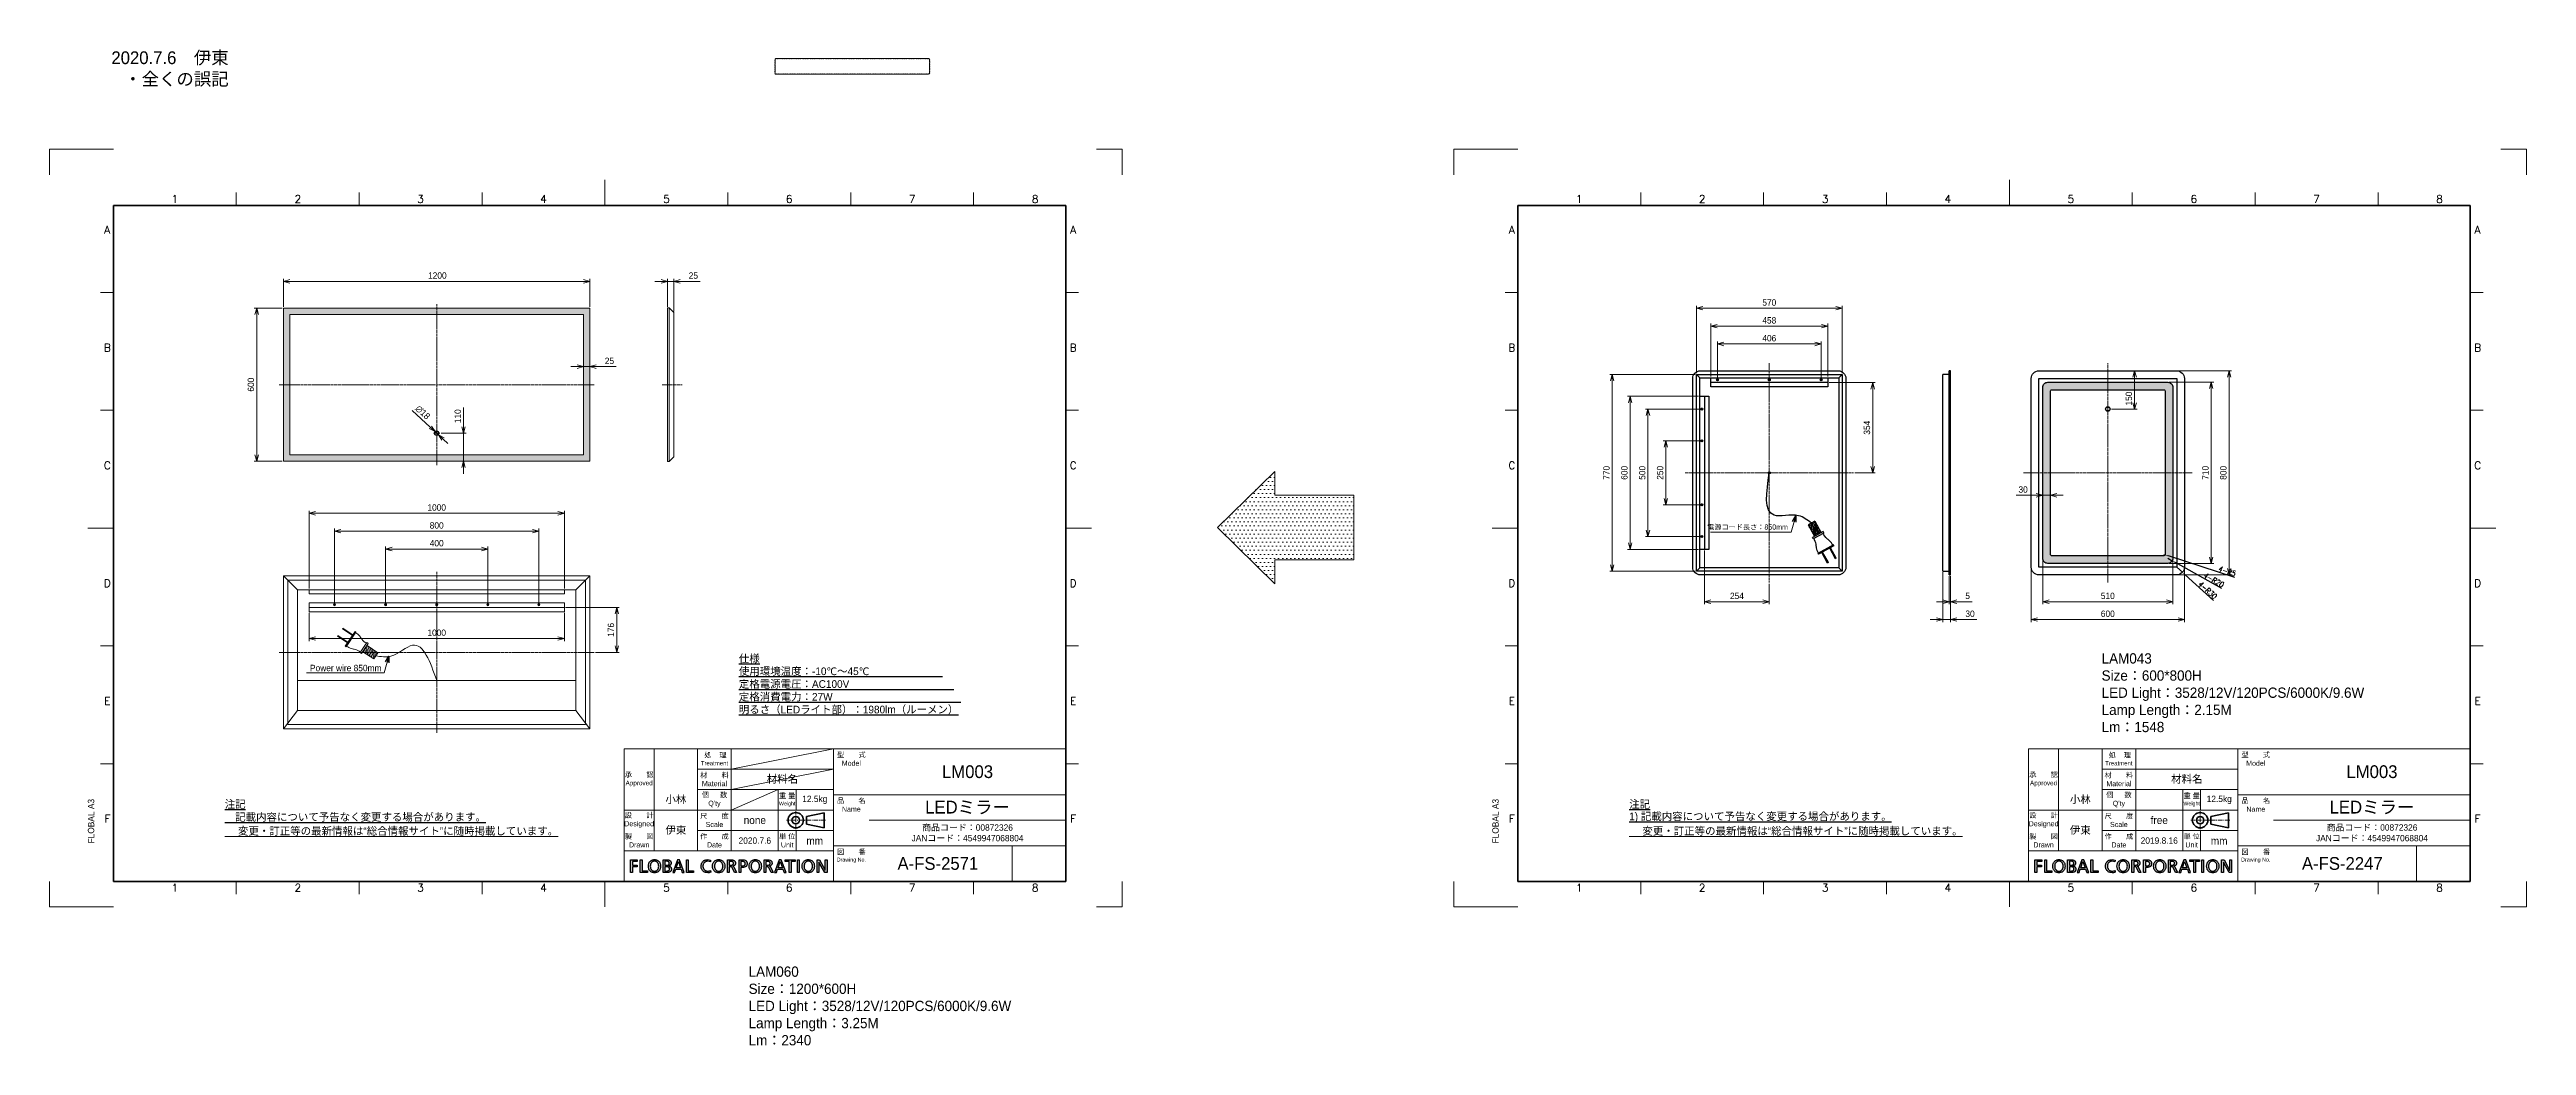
# Model space of a CAD drawing. Header units: millimetres. Extents: x 0 to 9700, y -543 to 3361.
import ezdxf
from ezdxf.enums import TextEntityAlignment as Align

# ---------------------------------------------------------------- set-up
doc = ezdxf.new("R2010")
doc.units = ezdxf.units.MM
doc.linetypes.add('CENTER2', pattern=[28.575, 19.05, -3.175, 3.175, -3.175])
doc.layers.get('DEFPOINTS').update_dxf_attribs({"lineweight": 13})
for name, color, linetype, lineweight in [('HATCH', 54, 'Continuous', 9), ('TEXT', 7, 'Continuous', 25), ('中心線x.5', 4, 'CENTER2', 18), ('実線', 3, 'Continuous', 35), ('寸法', 2, 'Continuous', 18), ('寸法 @ 10', 2, 'Continuous', 18), ('細線', 7, 'Continuous', 18)]:
    doc.layers.add(name, color=color, linetype=linetype, lineweight=lineweight)
doc.layers.add('HOJO', color=8, linetype='Continuous', lineweight=13, plot=False)
doc.styles.add('\\M+5B9A4\\M+5A3AD\\M+5A3B2\\M+5A3B5', font='romanc.shx', dxfattribs={"width": 0.8, "oblique": 5})
doc.styles.add('MS Pゴシック', font='')
doc.styles.add('Roman', font='romans.shx', dxfattribs={"bigfont": 'bigfont.shx'})
doc.styles.get("Standard").update_dxf_attribs({"font": 'SimSun.ttf'})
doc.styles.add('ｍｓｐゴシック', font='', dxfattribs={"height": 2.5})
doc.styles.get('MS Pゴシック').set_extended_font_data('MS PGothic')
doc.styles.get('ｍｓｐゴシック').set_extended_font_data('MS PGothic')
doc.dimstyles.new('1：10', dxfattribs={"dimscale": 10, "dimtxt": 2.5, "dimasz": 2.5, "dimexe": 1, "dimexo": 0.5, "dimgap": 1, "dimtad": 3, "dimdsep": 46, "dimtxsty": 'MS Pゴシック', "dimblk": 'OPEN30', "dimcen": 0, "dimclrd": 256, "dimclre": 256, "dimclrt": 256, "dimazin": 2, "dimtfac": 1, "dimtmove": 0, "dimatfit": 3, "dimldrblk": 'OPEN30', "dimfxl": 0, "dimlwd": 18, "dimlwe": 18, "dimarcsym": 0})
doc.dimstyles.new('\\M+5CED2\\M+5B5C4\\M+5D1F9\\M+5CABD', dxfattribs={"dimscale": 7.5, "dimtxt": 3, "dimasz": 2, "dimexe": 1, "dimexo": 0.5, "dimgap": 0.5, "dimtad": 1, "dimdec": 1, "dimzin": 9, "dimtxsty": '\\M+5B9A4\\M+5A3AD\\M+5A3B2\\M+5A3B5', "dimcen": 2.5, "dimclrd": 3, "dimclre": 3, "dimclrt": 3, "dimadec": 0, "dimazin": 2, "dimtfac": 1, "dimtdec": 1, "dimtmove": 0, "dimatfit": 3, "dimfxl": 0, "dimlwd": 25, "dimlwe": 25, "dimarcsym": 0})

msp = doc.modelspace()

# ---------------------------------------------------------------- texts
at = {"insert": (6807.73, 1476.94), "char_height": 20, "width": 400.8161, "attachment_point": 9, "style": 'MS Pゴシック'}
msp.add_mtext('{\\C0;電源コード長さ：850mm}', dxfattribs=at)
at = {"layer": 'HOJO', "style": 'MS Pゴシック'}
for s, insert, char_height, width, attachment_point in [('{\\C6; 2020.7.6\u3000伊東\\P\u3000・全くの誤記}', (224.07, 3214.9), 50, 2419.7577, 7), ('LAM060\\PSize：1200*600H\\PLED Light：3528/12V/120PCS/6000K/9.6W\\PLamp Length：3.25M   \\PLm：2340', (2737.64, -233.21), 40.32, 11044.4243, 1)]:
    msp.add_mtext(s, dxfattribs=dict(at, insert=insert, char_height=char_height, width=width, attachment_point=attachment_point))
at = {"layer": 'HOJO'}
for s, insert, char_height, width, attachment_point in [('{\\fMS PGothic|b0|i0|c128|p50;LAM043\\PSize：600*800H\\PLED Light：3528/12V/120PCS/6000K/9.6W\\PLamp Length：2.15M   \\PLm：1548}', (8036.24, 994.49), 40.32, 11044.4243, 1), ('{\\fMS PMincho|b0|i0|c128|p18;材料名}', (2870, 500), 30, 400, 5), ('{\\fMS PMincho|b0|i0|c128|p18;材料名}', (8370, 500), 30, 400, 5), ('{\\fMS PMincho|b0|i0|c128|p18;\\L\u3000 変更・訂正等の最新情報は“総合情報サイト”に随時掲載しています。}', (686.1, 296.04), 30, 1334.6547, 4), ('{\\fMS PMincho|b0|i0|c128|p18;商品コード：00872326\\PJANコード：4549947068804}', (3595, 290), 25, 770, 5), ('{\\fMS PMincho|b0|i0|c128|p18;\\L\u3000 変更・訂正等の最新情報は“総合情報サイト”に随時掲載しています。}', (6186.1, 296.04), 30, 1334.6547, 4), ('{\\fMS PMincho|b0|i0|c128|p18;商品コード：00872326\\PJANコード：4549947068804}', (9095, 290), 25, 770, 5)]:
    msp.add_mtext(s, dxfattribs=dict(at, insert=insert, char_height=char_height, width=width, attachment_point=attachment_point))
at = {"layer": 'TEXT', "style": 'Roman'}
for s, p in [('1', (490.62, 2760)), ('2', (971.88, 2760)), ('3', (1453.12, 2760)), ('4', (1934.38, 2760)), ('5', (2415.62, 2760)), ('6', (2896.88, 2760)), ('7', (3378.12, 2760)), ('8', (3859.38, 2760)), ('1', (5990.62, 2760)), ('2', (6471.88, 2760)), ('3', (6953.12, 2760)), ('4', (7434.38, 2760)), ('5', (7915.62, 2760)), ('6', (8396.88, 2760)), ('7', (8878.12, 2760)), ('8', (9359.38, 2760)), ('A', (226.07, 2639.17)), ('A', (4008.71, 2639.17)), ('A', (5726.07, 2639.17)), ('A', (9508.71, 2639.17)), ('B', (226.52, 2177.5)), ('B', (4008.71, 2177.5)), ('B', (5726.52, 2177.5)), ('B', (9508.71, 2177.5)), ('C', (226.52, 1715.83)), ('C', (4008.71, 1715.83)), ('C', (5726.52, 1715.83)), ('C', (9508.71, 1715.83)), ('D', (226.52, 1254.17)), ('D', (4008.71, 1254.17)), ('D', (5726.52, 1254.17)), ('D', (9508.71, 1254.17)), ('E', (226.52, 792.5)), ('E', (4008.71, 792.5)), ('E', (5726.52, 792.5)), ('E', (9508.71, 792.5)), ('F', (226.52, 330.83)), ('F', (4008.71, 330.83)), ('F', (5726.52, 330.83)), ('F', (9508.71, 330.83)), ('1', (490.62, 60.2)), ('2', (971.88, 60.2)), ('3', (1453.12, 60.2)), ('4', (1934.38, 60.2)), ('5', (2415.62, 60.2)), ('6', (2896.88, 60.2)), ('7', (3378.12, 60.2)), ('8', (3859.38, 60.2)), ('1', (5990.62, 60.2)), ('2', (6471.88, 60.2)), ('3', (6953.12, 60.2)), ('4', (7434.38, 60.2)), ('5', (7915.62, 60.2)), ('6', (8396.88, 60.2)), ('7', (8878.12, 60.2)), ('8', (9359.38, 60.2))]:
    msp.add_text(s, height=30, dxfattribs=at).set_placement(p, align=Align.CENTER)
at = {"layer": 'TEXT', "style": 'MS Pゴシック'}
for p in [(175, 248.96), (5675, 248.96)]:
    msp.add_text('FLOBAL A3', height=25, rotation=90, dxfattribs=at).set_placement(p)
at = {"layer": 'TEXT'}
for s, insert, char_height, width, attachment_point, style in [('{\\L仕様\\P使用環境温度：-10℃～45℃\u3000\u3000\u3000\u3000\u3000\u3000\u3000    \\P定格電源電圧：AC100V\u3000\u3000\u3000\u3000\u3000\u3000\u3000\u3000\u3000\u3000\\P定格消費電力：27W\u3000\u3000\u3000\u3000\u3000\u3000\u3000\u3000\u3000\u3000\u3000 \u3000  \\P明るさ（LEDライト部）：1980lm（ルーメン）}', (2699.44, 988.9), 30, 1452.8654, 1, 'ｍｓｐゴシック'), ('{\\C0;Power wire 850mm}', (1299.98, 923.84), 25, 442.3905, 9, 'MS Pゴシック'), ('{\\L注記}', (686.1, 401.45), 30, 772.4592, 4, 'MS Pゴシック'), ('{\\L\u3000記載内容について予告なく変更する場合があります。}', (686.1, 350.64), 30, 1334.0513, 4, 'MS Pゴシック')]:
    msp.add_mtext(s, dxfattribs=dict(at, insert=insert, char_height=char_height, width=width, attachment_point=attachment_point, style=style))
for s, insert, char_height, width, attachment_point in [('{\\fMS PMincho|b0|i0|c128|p18;小林}', (2452.84, 420), 30, 169.8804, 5), ('{\\fMS PMincho|b0|i0|c128|p18;12.5kg}', (2996.81, 420), 25, 146.3714, 5), ('{\\fMS PMincho|b0|i0|c128|p18;\\L注記}', (6186.1, 401.45), 30, 772.4592, 4), ('{\\fMS PMincho|b0|i0|c128|p18;小林}', (7952.84, 420), 30, 169.8804, 5), ('{\\fMS PMincho|b0|i0|c128|p18;12.5kg}', (8496.81, 420), 25, 146.3714, 5), ('{\\fMS PMincho|b0|i0|c128|p18;伊東}', (2452.84, 300), 30, 169.8804, 5), ('{\\fMS PMincho|b0|i0|c128|p18;\\L1) 記載内容について予告なく変更する場合があります。}', (6186.1, 350.64), 30, 1334.0513, 4), ('{\\fMS PMincho|b0|i0|c128|p18;伊東}', (7952.84, 300), 30, 169.8804, 5), ('{\\fMS PMincho|b0|i0|c128|p18;2020.7.6}', (2762.01, 260), 25, 184.0286, 5), ('{\\fMS PMincho|b0|i0|c128|p18;mm}', (2996.57, 259.29), 30, 146.854, 5), ('{\\fMS PMincho|b0|i0|c128|p18;2019.8.16}', (8262.01, 260), 25, 184.0286, 5), ('{\\fMS PMincho|b0|i0|c128|p18;mm}', (8496.57, 259.29), 30, 146.854, 5)]:
    msp.add_mtext(s, dxfattribs=dict(at, insert=insert, char_height=char_height, width=width, attachment_point=attachment_point))
at = {"layer": '細線', "attachment_point": 5}
for s, insert, char_height, width in [('{\\fMS UI Gothic|b0|i0|c128|p50; 処    理\\H0.85x;Treatment}', (2603.89, 580), 20, 132.2196), ('{\\fMS UI Gothic|b0|i0|c128|p2;型\u3000\u3000式\\P\\fMS UI Gothic|b0|i0|c128|p50;Model}', (3140, 580), 20, 140), ('{\\fMS UI Gothic|b0|i0|c128|p50; 処    理\\H0.85x;Treatment}', (8103.89, 580), 20, 132.2196), ('{\\fMS UI Gothic|b0|i0|c128|p2;型\u3000\u3000式\\P\\fMS UI Gothic|b0|i0|c128|p50;Model}', (8640, 580), 20, 140), ('{\\fMS UI Gothic|b0|i0|c128|p50;承\u3000\u3000認\\P\\H0.9x;Approved}', (2308.95, 500), 20, 117.9), ('{\\fMS UI Gothic|b0|i0|c128|p2;材\u3000\u3000料\\PMaterial}', (2603.89, 500), 20, 132.2196), ('{\\fMS PMincho|b0|i0|c128|p18;LM003}', (3595, 530), 50, 770), ('{\\fMS UI Gothic|b0|i0|c128|p50;承\u3000\u3000認\\P\\H0.9x;Approved}', (7808.95, 500), 20, 117.9), ('{\\fMS UI Gothic|b0|i0|c128|p2;材\u3000\u3000料\\PMaterial}', (8103.89, 500), 20, 132.2196), ('{\\fMS PMincho|b0|i0|c128|p18;LM003}', (9095, 530), 50, 770), ("{\\fMS UI Gothic|b0|i0|c128|p2;個  \u3000数Q'ty}", (2603.89, 420), 20, 132.2196), ('{\\fMS UI Gothic|b0|i0|c128|p50;重 量\\H0.7502x;Weight\\H1.333x; }', (2888.83, 420), 19.995, 69.6), ('{\\fMS UI Gothic|b0|i0|c128|p2;品\u3000\u3000名\\fMS UI Gothic|b0|i0|c128|p50;Name}', (3140, 400), 20, 140), ('{\\fMS PMincho|b0|i0|c128|p18;LEDミラー}', (3595, 390), 50, 770), ("{\\fMS UI Gothic|b0|i0|c128|p2;個  \u3000数Q'ty}", (8103.89, 420), 20, 132.2196), ('{\\fMS UI Gothic|b0|i0|c128|p50;重 量\\H0.7502x;Weight\\H1.333x; }', (8388.83, 420), 19.995, 69.6), ('{\\fMS UI Gothic|b0|i0|c128|p2;品\u3000\u3000名\\fMS UI Gothic|b0|i0|c128|p50;Name}', (8640, 400), 20, 140), ('{\\fMS PMincho|b0|i0|c128|p18;LEDミラー}', (9095, 390), 50, 770), ('{\\fMS UI Gothic|b0|i0|c128|p2;設\u3000\u3000計Designed}', (2308.95, 340), 20, 117.9), ('{\\fMS UI Gothic|b0|i0|c128|p50;尺\u3000\u3000度Scale}', (2603.89, 340), 20, 132.2196), ('{\\fMS PMincho|b0|i0|c128|p18;none}', (2762.01, 340), 30, 184.0286), ('{\\fMS UI Gothic|b0|i0|c128|p2;設\u3000\u3000計Designed}', (7808.95, 340), 20, 117.9), ('{\\fMS UI Gothic|b0|i0|c128|p50;尺\u3000\u3000度Scale}', (8103.89, 340), 20, 132.2196), ('{\\fMS PMincho|b0|i0|c128|p18;free}', (8262.01, 340), 30, 184.0286), ('{\\fMS UI Gothic|b0|i0|c128|p2;製\u3000\u3000図Drawn}', (2308.95, 260), 20, 117.9), ('{\\fMS UI Gothic|b0|i0|c128|p2;作\u3000\u3000成Date}', (2603.89, 260), 20, 132.2196), ('{\\fMS UI Gothic|b0|i0|c128|p50;単 位\\P\\H1x;Unit}', (2888.83, 260), 19.995, 69.6), ('{\\fMS UI Gothic|b0|i0|c128|p50;図\u3000\u3000番\\fMS UI Gothic|b0|i0|c128|p2;\\P\\fMS UI Gothic|b0|i0|c128|p50;\\H0.75x;Drawing No.}', (3140, 200), 20, 140), ('{\\fMS PMincho|b0|i0|c128|p18;A-FS-2571}', (3478.84, 170.27), 50, 581.2225), ('{\\fMS UI Gothic|b0|i0|c128|p2;製\u3000\u3000図Drawn}', (7808.95, 260), 20, 117.9), ('{\\fMS UI Gothic|b0|i0|c128|p2;作\u3000\u3000成Date}', (8103.89, 260), 20, 132.2196), ('{\\fMS UI Gothic|b0|i0|c128|p50;単 位\\P\\H1x;Unit}', (8388.83, 260), 19.995, 69.6), ('{\\fMS UI Gothic|b0|i0|c128|p50;図\u3000\u3000番\\fMS UI Gothic|b0|i0|c128|p2;\\P\\fMS UI Gothic|b0|i0|c128|p50;\\H0.75x;Drawing No.}', (8640, 200), 20, 140), ('{\\fMS PMincho|b0|i0|c128|p18;A-FS-2247}', (8978.84, 170.27), 50, 581.2225)]:
    msp.add_mtext(s, dxfattribs=dict(at, insert=insert, char_height=char_height, width=width))

# ---------------------------------------------------------------- blocks, each defined once
blk = doc.blocks.new('FLOBAL CORPORATIOM')
at = {"layer": 'TEXT'}
h = blk.add_hatch(color=256, dxfattribs=at)
h.paths.add_polyline_path([(16.86, 1.72), (16.79, 1.86), (16.7, 1.99), (16.6, 2.1), (16.48, 2.19), (16.35, 2.27), (16.21, 2.34), (16.06, 2.39), (15.73, 2.46), (15.01, 2.5), (13.79, 2.5), (13.79, -2.5), (14.5, -2.5), (14.5, -0.28), (14.93, -0.28), (15.19, -0.29), (15.3, -0.31), (15.36, -0.32), (15.41, -0.34), (15.46, -0.37), (15.51, -0.4), (15.55, -0.44), (15.6, -0.48), (15.69, -0.61), (15.77, -0.77), (16.54, -2.5), (17.35, -2.5), (16.41, -0.51), (16.3, -0.31), (16.25, -0.24), (16.19, -0.17), (16.13, -0.12), (16.07, -0.08), (15.92, -0.01), (15.92, 0.01), (16.13, 0.06), (16.33, 0.14), (16.5, 0.25), (16.65, 0.39), (16.72, 0.46), (16.78, 0.54), (16.83, 0.63), (16.87, 0.73), (16.91, 0.82), (16.93, 0.93), (16.95, 1.03), (16.95, 1.15), (16.94, 1.36), (16.91, 1.55)])
h.paths.add_polyline_path([(14.5, 1.87), (15.19, 1.87), (15.42, 1.86), (15.62, 1.82), (15.71, 1.79), (15.8, 1.76), (15.87, 1.72), (15.94, 1.67), (16, 1.62), (16.05, 1.56), (16.09, 1.5), (16.13, 1.44), (16.16, 1.37), (16.18, 1.29), (16.19, 1.21), (16.19, 1.13), (16.19, 1.04), (16.17, 0.96), (16.15, 0.88), (16.12, 0.81), (16.08, 0.74), (16.03, 0.67), (15.97, 0.61), (15.91, 0.56), (15.83, 0.51), (15.75, 0.47), (15.57, 0.41), (15.35, 0.36), (15.11, 0.35), (14.5, 0.35)], flags=16)
h.paths.add_polyline_path([(-37.77, -0.22), (-35.91, -0.22), (-35.91, 0.41), (-37.77, 0.41), (-37.77, 1.87), (-35.83, 1.87), (-35.83, 2.5), (-38.48, 2.5), (-38.48, -2.5), (-37.77, -2.5)])
h.paths.add_polyline_path([(-34.69, -2.5), (-31.88, -2.5), (-31.88, -1.87), (-33.97, -1.87), (-33.97, 2.5), (-34.69, 2.5)])
h.paths.add_polyline_path([(-30.34, 2.28), (-30.53, 2.16), (-30.71, 2.01), (-30.88, 1.85), (-31.02, 1.67), (-31.15, 1.47), (-31.26, 1.26), (-31.35, 1.03), (-31.47, 0.54), (-31.51, 0), (-31.47, -0.55), (-31.35, -1.04), (-31.26, -1.27), (-31.15, -1.49), (-31.03, -1.68), (-30.88, -1.86), (-30.72, -2.02), (-30.54, -2.17), (-30.34, -2.29), (-30.12, -2.4), (-29.89, -2.48), (-29.65, -2.54), (-29.38, -2.57), (-29.1, -2.59), (-28.83, -2.57), (-28.56, -2.54), (-28.32, -2.48), (-28.09, -2.4), (-27.87, -2.29), (-27.67, -2.17), (-27.49, -2.02), (-27.33, -1.86), (-27.18, -1.68), (-27.06, -1.49), (-26.95, -1.27), (-26.86, -1.04), (-26.74, -0.55), (-26.7, 0), (-26.74, 0.54), (-26.86, 1.03), (-26.95, 1.26), (-27.06, 1.47), (-27.19, 1.67), (-27.33, 1.85), (-27.5, 2.01), (-27.68, 2.16), (-27.87, 2.28), (-28.09, 2.39), (-28.32, 2.47), (-28.57, 2.54), (-28.83, 2.57), (-29.1, 2.59), (-29.38, 2.57), (-29.64, 2.54), (-29.89, 2.47), (-30.12, 2.39)])
h.paths.add_polyline_path([(-29.83, 1.8), (-29.67, 1.86), (-29.49, 1.92), (-29.31, 1.95), (-29.1, 1.96), (-28.9, 1.94), (-28.72, 1.91), (-28.54, 1.86), (-28.38, 1.79), (-28.23, 1.7), (-28.1, 1.6), (-27.98, 1.49), (-27.87, 1.36), (-27.77, 1.22), (-27.69, 1.06), (-27.56, 0.73), (-27.48, 0.38), (-27.46, 0), (-27.48, -0.37), (-27.55, -0.73), (-27.67, -1.06), (-27.75, -1.21), (-27.85, -1.35), (-27.96, -1.48), (-28.08, -1.6), (-28.21, -1.7), (-28.36, -1.79), (-28.52, -1.86), (-28.7, -1.91), (-28.9, -1.94), (-29.1, -1.96), (-29.31, -1.94), (-29.51, -1.91), (-29.69, -1.86), (-29.85, -1.79), (-30, -1.7), (-30.13, -1.6), (-30.25, -1.48), (-30.36, -1.35), (-30.45, -1.21), (-30.54, -1.06), (-30.66, -0.73), (-30.73, -0.37), (-30.75, 0), (-30.73, 0.38), (-30.65, 0.74), (-30.52, 1.07), (-30.44, 1.22), (-30.34, 1.36), (-30.23, 1.49), (-30.11, 1.61), (-29.98, 1.71)], flags=16)
h.paths.add_polyline_path([(-25.71, -2.5), (-24.38, -2.5), (-24.01, -2.49), (-23.65, -2.44), (-23.33, -2.36), (-23.18, -2.31), (-23.04, -2.24), (-22.92, -2.16), (-22.81, -2.06), (-22.71, -1.95), (-22.63, -1.83), (-22.56, -1.69), (-22.51, -1.53), (-22.48, -1.36), (-22.47, -1.17), (-22.48, -1.04), (-22.5, -0.92), (-22.52, -0.8), (-22.56, -0.69), (-22.61, -0.59), (-22.66, -0.49), (-22.73, -0.41), (-22.8, -0.32), (-22.88, -0.25), (-22.97, -0.19), (-23.06, -0.13), (-23.17, -0.08), (-23.39, 0), (-23.63, 0.04), (-23.63, 0.05), (-23.41, 0.12), (-23.21, 0.21), (-23.03, 0.31), (-22.95, 0.38), (-22.88, 0.45), (-22.82, 0.52), (-22.76, 0.6), (-22.71, 0.69), (-22.68, 0.79), (-22.64, 0.89), (-22.62, 1), (-22.6, 1.24), (-22.61, 1.41), (-22.64, 1.56), (-22.68, 1.7), (-22.73, 1.83), (-22.8, 1.94), (-22.88, 2.04), (-22.98, 2.14), (-23.09, 2.22), (-23.21, 2.29), (-23.35, 2.34), (-23.65, 2.43), (-23.98, 2.48), (-24.36, 2.5), (-25.71, 2.5)])
h.paths.add_polyline_path([(-25, 1.91), (-24.24, 1.91), (-24.08, 1.9), (-23.92, 1.88), (-23.77, 1.83), (-23.69, 1.8), (-23.63, 1.76), (-23.56, 1.72), (-23.5, 1.66), (-23.45, 1.6), (-23.4, 1.53), (-23.37, 1.46), (-23.34, 1.37), (-23.32, 1.27), (-23.32, 1.17), (-23.33, 1.04), (-23.35, 0.92), (-23.38, 0.82), (-23.42, 0.73), (-23.48, 0.65), (-23.54, 0.59), (-23.62, 0.53), (-23.7, 0.49), (-23.79, 0.45), (-23.89, 0.42), (-24.11, 0.39), (-24.6, 0.37), (-25, 0.37)], flags=16)
h.paths.add_polyline_path([(-25, -0.22), (-24.53, -0.22), (-24.07, -0.25), (-23.85, -0.3), (-23.75, -0.33), (-23.65, -0.37), (-23.56, -0.42), (-23.48, -0.48), (-23.41, -0.56), (-23.35, -0.64), (-23.3, -0.73), (-23.26, -0.84), (-23.24, -0.97), (-23.23, -1.1), (-23.24, -1.22), (-23.26, -1.33), (-23.29, -1.43), (-23.33, -1.51), (-23.39, -1.59), (-23.45, -1.66), (-23.52, -1.71), (-23.6, -1.76), (-23.69, -1.8), (-23.79, -1.83), (-23.99, -1.88), (-24.46, -1.91), (-25, -1.91)], flags=16)
h.paths.add_polyline_path([(-21.97, -2.5), (-21.22, -2.5), (-20.78, -1.24), (-18.67, -1.24), (-18.23, -2.5), (-17.45, -2.5), (-19.32, 2.5), (-20.08, 2.5)])
h.paths.add_polyline_path([(-19.72, 1.78), (-18.88, -0.65), (-20.57, -0.65)], flags=16)
h.paths.add_polyline_path([(-15.89, 2.5), (-16.6, 2.5), (-16.6, -2.5), (-13.8, -2.5), (-13.8, -1.87), (-15.89, -1.87)])
h.paths.add_polyline_path([(-9.04, 2.47), (-9.29, 2.39), (-9.52, 2.29), (-9.74, 2.17), (-9.94, 2.03), (-10.13, 1.87), (-10.29, 1.69), (-10.44, 1.5), (-10.57, 1.29), (-10.68, 1.07), (-10.76, 0.83), (-10.82, 0.57), (-10.86, 0.3), (-10.87, 0.02), (-10.86, -0.27), (-10.83, -0.55), (-10.77, -0.81), (-10.69, -1.06), (-10.58, -1.29), (-10.46, -1.5), (-10.31, -1.7), (-10.15, -1.88), (-9.97, -2.04), (-9.77, -2.18), (-9.55, -2.3), (-9.32, -2.4), (-9.07, -2.48), (-8.81, -2.54), (-8.24, -2.59), (-7.7, -2.56), (-7.4, -2.5), (-7.1, -2.41), (-7.14, -1.71), (-7.25, -1.77), (-7.37, -1.81), (-7.65, -1.89), (-7.95, -1.94), (-8.23, -1.96), (-8.42, -1.95), (-8.61, -1.92), (-8.79, -1.88), (-8.96, -1.82), (-9.13, -1.74), (-9.28, -1.65), (-9.43, -1.54), (-9.56, -1.42), (-9.68, -1.28), (-9.79, -1.14), (-9.89, -0.97), (-9.97, -0.8), (-10.03, -0.62), (-10.08, -0.42), (-10.11, -0.22), (-10.12, 0), (-10.11, 0.21), (-10.08, 0.41), (-10.04, 0.6), (-9.98, 0.78), (-9.9, 0.95), (-9.81, 1.11), (-9.71, 1.26), (-9.59, 1.4), (-9.46, 1.52), (-9.31, 1.63), (-9.15, 1.73), (-8.98, 1.81), (-8.8, 1.87), (-8.61, 1.92), (-8.41, 1.95), (-8.2, 1.96, -0.133027), (-7.16, 1.68), (-7.11, 2.37, 0.10488), (-8.23, 2.59), (-8.78, 2.53)])
h.paths.add_polyline_path([(-5.39, 2.16), (-5.57, 2.01), (-5.73, 1.85), (-5.88, 1.67), (-6.01, 1.47), (-6.11, 1.26), (-6.2, 1.03), (-6.33, 0.54), (-6.37, 0), (-6.33, -0.55), (-6.2, -1.04), (-6.12, -1.27), (-6.01, -1.49), (-5.88, -1.68), (-5.74, -1.86), (-5.57, -2.02), (-5.39, -2.17), (-5.19, -2.29), (-4.98, -2.4), (-4.75, -2.48), (-4.5, -2.54), (-4.24, -2.57), (-3.96, -2.59), (-3.68, -2.57), (-3.42, -2.54), (-3.17, -2.48), (-2.94, -2.4), (-2.73, -2.29), (-2.53, -2.17), (-2.35, -2.02), (-2.18, -1.86), (-2.04, -1.68), (-1.91, -1.49), (-1.8, -1.27), (-1.71, -1.04), (-1.59, -0.55), (-1.55, 0), (-1.59, 0.54), (-1.71, 1.03), (-1.8, 1.26), (-1.91, 1.47), (-2.04, 1.67), (-2.19, 1.85), (-2.35, 2.01), (-2.53, 2.16), (-2.73, 2.28), (-2.94, 2.39), (-3.17, 2.47), (-3.42, 2.54), (-3.68, 2.57), (-3.96, 2.59), (-4.24, 2.57), (-4.5, 2.54), (-4.75, 2.47), (-4.98, 2.39), (-5.19, 2.28)])
h.paths.add_polyline_path([(-4.83, 1.71), (-4.68, 1.8), (-4.52, 1.86), (-4.35, 1.92), (-4.16, 1.95), (-3.96, 1.96), (-3.76, 1.94), (-3.57, 1.91), (-3.4, 1.86), (-3.24, 1.79), (-3.09, 1.7), (-2.95, 1.6), (-2.83, 1.49), (-2.72, 1.36), (-2.63, 1.22), (-2.54, 1.06), (-2.41, 0.73), (-2.34, 0.38), (-2.31, 0), (-2.34, -0.37), (-2.41, -0.73), (-2.53, -1.06), (-2.61, -1.21), (-2.7, -1.35), (-2.81, -1.48), (-2.93, -1.6), (-3.07, -1.7), (-3.22, -1.79), (-3.38, -1.86), (-3.56, -1.91), (-3.75, -1.94), (-3.96, -1.96), (-4.17, -1.94), (-4.36, -1.91), (-4.54, -1.86), (-4.7, -1.79), (-4.85, -1.7), (-4.99, -1.6), (-5.11, -1.48), (-5.22, -1.35), (-5.31, -1.21), (-5.39, -1.06), (-5.51, -0.73), (-5.58, -0.37), (-5.61, 0), (-5.58, 0.38), (-5.5, 0.74), (-5.38, 1.07), (-5.29, 1.22), (-5.2, 1.36), (-5.09, 1.49), (-4.97, 1.61)], flags=16)
h.paths.add_polyline_path([(-0.54, -2.5), (0.17, -2.5), (0.17, -0.28), (0.6, -0.28), (0.86, -0.29), (0.98, -0.31), (1.03, -0.32), (1.08, -0.34), (1.13, -0.37), (1.18, -0.4), (1.23, -0.44), (1.27, -0.48), (1.36, -0.61), (1.44, -0.77), (2.21, -2.5), (3.03, -2.5), (2.08, -0.51), (1.97, -0.31), (1.92, -0.24), (1.86, -0.17), (1.81, -0.12), (1.74, -0.08), (1.59, -0.01), (1.59, 0.01), (1.8, 0.06), (2, 0.14), (2.17, 0.25), (2.33, 0.39), (2.39, 0.46), (2.45, 0.54), (2.5, 0.63), (2.54, 0.73), (2.58, 0.82), (2.6, 0.93), (2.62, 1.03), (2.62, 1.15), (2.61, 1.36), (2.58, 1.55), (2.53, 1.72), (2.46, 1.86), (2.37, 1.99), (2.27, 2.1), (2.15, 2.19), (2.02, 2.27), (1.88, 2.34), (1.73, 2.39), (1.4, 2.46), (0.68, 2.5), (-0.54, 2.5)])
h.paths.add_polyline_path([(0.17, 1.87), (0.86, 1.87), (1.09, 1.86), (1.3, 1.82), (1.39, 1.79), (1.47, 1.76), (1.54, 1.72), (1.61, 1.67), (1.67, 1.62), (1.72, 1.56), (1.76, 1.5), (1.8, 1.44), (1.83, 1.37), (1.85, 1.29), (1.86, 1.21), (1.86, 1.13), (1.86, 1.04), (1.85, 0.96), (1.82, 0.88), (1.79, 0.81), (1.75, 0.74), (1.7, 0.67), (1.64, 0.61), (1.58, 0.56), (1.51, 0.51), (1.42, 0.47), (1.24, 0.41), (1.02, 0.36), (0.78, 0.35), (0.17, 0.35)], flags=16)
h.paths.add_polyline_path([(4.01, -2.5), (4.73, -2.5), (4.73, -0.5), (5.43, -0.5), (5.77, -0.48), (6.09, -0.42), (6.39, -0.32), (6.53, -0.25), (6.66, -0.17), (6.77, -0.07), (6.88, 0.04), (6.97, 0.16), (7.05, 0.3), (7.12, 0.45), (7.16, 0.62), (7.19, 0.8), (7.2, 1), (7.19, 1.21), (7.16, 1.39), (7.12, 1.56), (7.05, 1.72), (6.97, 1.85), (6.88, 1.98), (6.77, 2.08), (6.65, 2.18), (6.51, 2.26), (6.37, 2.33), (6.05, 2.43), (5.7, 2.48), (5.32, 2.5), (4.01, 2.5)])
h.paths.add_polyline_path([(4.73, 1.87), (5.34, 1.87), (5.51, 1.86), (5.7, 1.82), (5.88, 1.76), (6.06, 1.68), (6.14, 1.62), (6.21, 1.56), (6.28, 1.49), (6.33, 1.41), (6.38, 1.32), (6.41, 1.23), (6.43, 1.12), (6.44, 1.01), (6.44, 0.89), (6.42, 0.78), (6.39, 0.68), (6.35, 0.59), (6.3, 0.51), (6.24, 0.44), (6.18, 0.38), (6.11, 0.32), (6.03, 0.27), (5.95, 0.23), (5.78, 0.17), (5.61, 0.14), (5.44, 0.13), (4.73, 0.13)], flags=16)
h.paths.add_polyline_path([(8.94, 2.16), (8.76, 2.01), (8.59, 1.85), (8.45, 1.67), (8.32, 1.47), (8.21, 1.26), (8.12, 1.03), (8, 0.54), (7.96, 0), (8, -0.55), (8.12, -1.04), (8.21, -1.27), (8.32, -1.49), (8.45, -1.68), (8.59, -1.86), (8.76, -2.02), (8.94, -2.17), (9.13, -2.29), (9.35, -2.4), (9.58, -2.48), (9.83, -2.54), (10.09, -2.57), (10.37, -2.59), (10.65, -2.57), (10.91, -2.54), (11.16, -2.48), (11.39, -2.4), (11.6, -2.29), (11.8, -2.17), (11.98, -2.02), (12.14, -1.86), (12.29, -1.68), (12.42, -1.49), (12.52, -1.27), (12.61, -1.04), (12.73, -0.55), (12.77, 0), (12.73, 0.54), (12.61, 1.03), (12.52, 1.26), (12.41, 1.47), (12.29, 1.67), (12.14, 1.85), (11.98, 2.01), (11.8, 2.16), (11.6, 2.28), (11.38, 2.39), (11.15, 2.47), (10.91, 2.54), (10.65, 2.57), (10.37, 2.59), (10.09, 2.57), (9.83, 2.54), (9.58, 2.47), (9.35, 2.39), (9.14, 2.28)])
h.paths.add_polyline_path([(9.36, 1.61), (9.5, 1.71), (9.65, 1.8), (9.81, 1.86), (9.98, 1.92), (10.17, 1.95), (10.37, 1.96), (10.57, 1.94), (10.76, 1.91), (10.93, 1.86), (11.09, 1.79), (11.24, 1.7), (11.37, 1.6), (11.5, 1.49), (11.61, 1.36), (11.7, 1.22), (11.79, 1.06), (11.91, 0.73), (11.99, 0.38), (12.02, 0), (11.99, -0.37), (11.92, -0.73), (11.8, -1.06), (11.72, -1.21), (11.62, -1.35), (11.52, -1.48), (11.4, -1.6), (11.26, -1.7), (11.11, -1.79), (10.95, -1.86), (10.77, -1.91), (10.58, -1.94), (10.37, -1.96), (10.16, -1.94), (9.97, -1.91), (9.79, -1.86), (9.62, -1.79), (9.47, -1.7), (9.34, -1.6), (9.22, -1.48), (9.11, -1.35), (9.02, -1.21), (8.94, -1.06), (8.82, -0.73), (8.74, -0.37), (8.72, 0), (8.75, 0.38), (8.82, 0.74), (8.95, 1.07), (9.03, 1.22), (9.13, 1.36), (9.24, 1.49)], flags=16)
h.paths.add_polyline_path([(17.88, -2.5), (18.63, -2.5), (19.07, -1.24), (21.18, -1.24), (21.62, -2.5), (22.4, -2.5), (20.53, 2.5), (19.78, 2.5)])
h.paths.add_polyline_path([(20.13, 1.78), (20.98, -0.65), (19.28, -0.65)], flags=16)
h.paths.add_polyline_path([(23.68, 1.87), (23.68, -2.5), (24.4, -2.5), (24.4, 1.87), (25.95, 1.87), (25.95, 2.5), (22.13, 2.5), (22.13, 1.87)])
h.paths.add_polyline_path([(27.56, 2.5), (26.85, 2.5), (26.85, -2.5), (27.56, -2.5)])
h.paths.add_polyline_path([(32.55, 2.16), (32.35, 2.28), (32.14, 2.39), (31.91, 2.47), (31.66, 2.54), (31.4, 2.57), (31.12, 2.59), (30.84, 2.57), (30.58, 2.54), (30.33, 2.47), (30.1, 2.39), (29.89, 2.28), (29.69, 2.16), (29.51, 2.01), (29.35, 1.85), (29.2, 1.67), (29.07, 1.47), (28.97, 1.26), (28.88, 1.03), (28.75, 0.54), (28.71, 0), (28.75, -0.55), (28.88, -1.04), (28.96, -1.27), (29.07, -1.49), (29.2, -1.68), (29.34, -1.86), (29.51, -2.02), (29.69, -2.17), (29.89, -2.29), (30.1, -2.4), (30.33, -2.48), (30.58, -2.54), (30.84, -2.57), (31.12, -2.59), (31.4, -2.57), (31.66, -2.54), (31.91, -2.48), (32.14, -2.4), (32.35, -2.29), (32.55, -2.17), (32.73, -2.02), (32.9, -1.86), (33.04, -1.68), (33.17, -1.49), (33.28, -1.27), (33.37, -1.04), (33.49, -0.55), (33.53, 0), (33.49, 0.54), (33.36, 1.03), (33.27, 1.26), (33.17, 1.47), (33.04, 1.67), (32.89, 1.85), (32.73, 2.01)])
h.paths.add_polyline_path([(32.13, 1.6), (32.25, 1.49), (32.36, 1.36), (32.45, 1.22), (32.54, 1.06), (32.67, 0.73), (32.74, 0.38), (32.77, 0), (32.74, -0.37), (32.67, -0.73), (32.55, -1.06), (32.47, -1.21), (32.38, -1.35), (32.27, -1.48), (32.15, -1.6), (32.01, -1.7), (31.86, -1.79), (31.7, -1.86), (31.52, -1.91), (31.33, -1.94), (31.12, -1.96), (30.91, -1.94), (30.72, -1.91), (30.54, -1.86), (30.38, -1.79), (30.23, -1.7), (30.09, -1.6), (29.97, -1.48), (29.86, -1.35), (29.77, -1.21), (29.69, -1.06), (29.57, -0.73), (29.5, -0.37), (29.47, 0), (29.5, 0.38), (29.58, 0.74), (29.7, 1.07), (29.79, 1.22), (29.88, 1.36), (29.99, 1.49), (30.11, 1.61), (30.25, 1.71), (30.4, 1.8), (30.56, 1.86), (30.73, 1.92), (30.92, 1.95), (31.12, 1.96), (31.32, 1.94), (31.51, 1.91), (31.68, 1.86), (31.84, 1.79), (31.99, 1.7)], flags=16)
h.paths.add_polyline_path([(34.57, 2.5), (34.57, -2.5), (35.29, -2.5), (35.29, 1.61), (35.3, 1.61), (37.57, -2.5), (38.48, -2.5), (38.48, 2.5), (37.77, 2.5), (37.77, -1.53), (37.75, -1.53), (35.55, 2.5)])
for points in [[(-38.48, 2.5), (-35.83, 2.5), (-35.83, 1.87), (-37.77, 1.87), (-37.77, 0.41), (-35.91, 0.41), (-35.91, -0.22), (-37.77, -0.22), (-37.77, -2.5), (-38.48, -2.5), (-38.48, 2.5)], [(-34.69, 2.5), (-33.97, 2.5), (-33.97, -1.87), (-31.88, -1.87), (-31.88, -2.5), (-34.69, -2.5), (-34.69, 2.5)], [(-29.1, 2.59), (-28.83, 2.57), (-28.57, 2.54), (-28.32, 2.47), (-28.09, 2.39), (-27.87, 2.28), (-27.68, 2.16), (-27.5, 2.01), (-27.33, 1.85), (-27.19, 1.67), (-27.06, 1.47), (-26.95, 1.26), (-26.86, 1.03), (-26.74, 0.54), (-26.7, 0), (-26.74, -0.55), (-26.86, -1.04), (-26.95, -1.27), (-27.06, -1.49), (-27.18, -1.68), (-27.33, -1.86), (-27.49, -2.02), (-27.67, -2.17), (-27.87, -2.29), (-28.09, -2.4), (-28.32, -2.48), (-28.56, -2.54), (-28.83, -2.57), (-29.1, -2.59), (-29.38, -2.57), (-29.65, -2.54), (-29.89, -2.48), (-30.12, -2.4), (-30.34, -2.29), (-30.54, -2.17), (-30.72, -2.02), (-30.88, -1.86), (-31.03, -1.68), (-31.15, -1.49), (-31.26, -1.27), (-31.35, -1.04), (-31.47, -0.55), (-31.51, 0), (-31.47, 0.54), (-31.35, 1.03), (-31.26, 1.26), (-31.15, 1.47), (-31.02, 1.67), (-30.88, 1.85), (-30.71, 2.01), (-30.53, 2.16), (-30.34, 2.28), (-30.12, 2.39), (-29.89, 2.47), (-29.64, 2.54), (-29.38, 2.57), (-29.1, 2.59)], [(-29.1, -1.96), (-28.9, -1.94), (-28.7, -1.91), (-28.52, -1.86), (-28.36, -1.79), (-28.21, -1.7), (-28.08, -1.6), (-27.96, -1.48), (-27.85, -1.35), (-27.75, -1.21), (-27.67, -1.06), (-27.55, -0.73), (-27.48, -0.37), (-27.46, 0), (-27.48, 0.38), (-27.56, 0.73), (-27.69, 1.06), (-27.77, 1.22), (-27.87, 1.36), (-27.98, 1.49), (-28.1, 1.6), (-28.23, 1.7), (-28.38, 1.79), (-28.54, 1.86), (-28.72, 1.91), (-28.9, 1.94), (-29.1, 1.96), (-29.31, 1.95), (-29.49, 1.92), (-29.67, 1.86), (-29.83, 1.8), (-29.98, 1.71), (-30.11, 1.61), (-30.23, 1.49), (-30.34, 1.36), (-30.44, 1.22), (-30.52, 1.07), (-30.65, 0.74), (-30.73, 0.38), (-30.75, 0), (-30.73, -0.37), (-30.66, -0.73), (-30.54, -1.06), (-30.45, -1.21), (-30.36, -1.35), (-30.25, -1.48), (-30.13, -1.6), (-30, -1.7), (-29.85, -1.79), (-29.69, -1.86), (-29.51, -1.91), (-29.31, -1.94), (-29.1, -1.96)], [(-25.71, 2.5), (-24.36, 2.5), (-23.98, 2.48), (-23.65, 2.43), (-23.35, 2.34), (-23.21, 2.29), (-23.09, 2.22), (-22.98, 2.14), (-22.88, 2.04), (-22.8, 1.94), (-22.73, 1.83), (-22.68, 1.7), (-22.64, 1.56), (-22.61, 1.41), (-22.6, 1.24), (-22.62, 1), (-22.64, 0.89), (-22.68, 0.79), (-22.71, 0.69), (-22.76, 0.6), (-22.82, 0.52), (-22.88, 0.45), (-22.95, 0.38), (-23.03, 0.31), (-23.21, 0.21), (-23.41, 0.12), (-23.63, 0.05), (-23.63, 0.04), (-23.39, 0), (-23.17, -0.08), (-23.06, -0.13), (-22.97, -0.19), (-22.88, -0.25), (-22.8, -0.32), (-22.73, -0.41), (-22.66, -0.49), (-22.61, -0.59), (-22.56, -0.69), (-22.52, -0.8), (-22.5, -0.92), (-22.48, -1.04), (-22.47, -1.17), (-22.48, -1.36), (-22.51, -1.53), (-22.56, -1.69), (-22.63, -1.83), (-22.71, -1.95), (-22.81, -2.06), (-22.92, -2.16), (-23.04, -2.24), (-23.18, -2.31), (-23.33, -2.36), (-23.65, -2.44), (-24.01, -2.49), (-24.38, -2.5), (-25.71, -2.5), (-25.71, 2.5)], [(-25, 0.37), (-24.6, 0.37), (-24.11, 0.39), (-23.89, 0.42), (-23.79, 0.45), (-23.7, 0.49), (-23.62, 0.53), (-23.54, 0.59), (-23.48, 0.65), (-23.42, 0.73), (-23.38, 0.82), (-23.35, 0.92), (-23.33, 1.04), (-23.32, 1.17), (-23.32, 1.27), (-23.34, 1.37), (-23.37, 1.46), (-23.4, 1.53), (-23.45, 1.6), (-23.5, 1.66), (-23.56, 1.72), (-23.63, 1.76), (-23.69, 1.8), (-23.77, 1.83), (-23.92, 1.88), (-24.08, 1.9), (-24.24, 1.91), (-25, 1.91), (-25, 0.37)], [(-18.23, -2.5), (-17.45, -2.5), (-19.32, 2.5), (-20.08, 2.5), (-21.97, -2.5), (-21.22, -2.5), (-20.78, -1.24), (-18.67, -1.24), (-18.23, -2.5)], [(-20.57, -0.65), (-19.72, 1.78), (-18.88, -0.65), (-20.57, -0.65)], [(-16.6, 2.5), (-15.89, 2.5), (-15.89, -1.87), (-13.8, -1.87), (-13.8, -2.5), (-16.6, -2.5), (-16.6, 2.5)], [(-3.96, 2.59), (-3.68, 2.57), (-3.42, 2.54), (-3.17, 2.47), (-2.94, 2.39), (-2.73, 2.28), (-2.53, 2.16), (-2.35, 2.01), (-2.19, 1.85), (-2.04, 1.67), (-1.91, 1.47), (-1.8, 1.26), (-1.71, 1.03), (-1.59, 0.54), (-1.55, 0), (-1.59, -0.55), (-1.71, -1.04), (-1.8, -1.27), (-1.91, -1.49), (-2.04, -1.68), (-2.18, -1.86), (-2.35, -2.02), (-2.53, -2.17), (-2.73, -2.29), (-2.94, -2.4), (-3.17, -2.48), (-3.42, -2.54), (-3.68, -2.57), (-3.96, -2.59), (-4.24, -2.57), (-4.5, -2.54), (-4.75, -2.48), (-4.98, -2.4), (-5.19, -2.29), (-5.39, -2.17), (-5.57, -2.02), (-5.74, -1.86), (-5.88, -1.68), (-6.01, -1.49), (-6.12, -1.27), (-6.2, -1.04), (-6.33, -0.55), (-6.37, 0), (-6.33, 0.54), (-6.2, 1.03), (-6.11, 1.26), (-6.01, 1.47), (-5.88, 1.67), (-5.73, 1.85), (-5.57, 2.01), (-5.39, 2.16), (-5.19, 2.28), (-4.98, 2.39), (-4.75, 2.47), (-4.5, 2.54), (-4.24, 2.57), (-3.96, 2.59)], [(-3.96, -1.96), (-3.75, -1.94), (-3.56, -1.91), (-3.38, -1.86), (-3.22, -1.79), (-3.07, -1.7), (-2.93, -1.6), (-2.81, -1.48), (-2.7, -1.35), (-2.61, -1.21), (-2.53, -1.06), (-2.41, -0.73), (-2.34, -0.37), (-2.31, 0), (-2.34, 0.38), (-2.41, 0.73), (-2.54, 1.06), (-2.63, 1.22), (-2.72, 1.36), (-2.83, 1.49), (-2.95, 1.6), (-3.09, 1.7), (-3.24, 1.79), (-3.4, 1.86), (-3.57, 1.91), (-3.76, 1.94), (-3.96, 1.96), (-4.16, 1.95), (-4.35, 1.92), (-4.52, 1.86), (-4.68, 1.8), (-4.83, 1.71), (-4.97, 1.61), (-5.09, 1.49), (-5.2, 1.36), (-5.29, 1.22), (-5.38, 1.07), (-5.5, 0.74), (-5.58, 0.38), (-5.61, 0), (-5.58, -0.37), (-5.51, -0.73), (-5.39, -1.06), (-5.31, -1.21), (-5.22, -1.35), (-5.11, -1.48), (-4.99, -1.6), (-4.85, -1.7), (-4.7, -1.79), (-4.54, -1.86), (-4.36, -1.91), (-4.17, -1.94), (-3.96, -1.96)], [(-0.54, 2.5), (0.68, 2.5), (1.4, 2.46), (1.73, 2.39), (1.88, 2.34), (2.02, 2.27), (2.15, 2.19), (2.27, 2.1), (2.37, 1.99), (2.46, 1.86), (2.53, 1.72), (2.58, 1.55), (2.61, 1.36), (2.62, 1.15), (2.62, 1.03), (2.6, 0.93), (2.58, 0.82), (2.54, 0.73), (2.5, 0.63), (2.45, 0.54), (2.39, 0.46), (2.33, 0.39), (2.17, 0.25), (2, 0.14), (1.8, 0.06), (1.59, 0.01), (1.59, -0.01), (1.74, -0.08), (1.81, -0.12), (1.86, -0.17), (1.92, -0.24), (1.97, -0.31), (2.08, -0.51), (3.03, -2.5), (2.21, -2.5), (1.44, -0.77), (1.36, -0.61), (1.27, -0.48), (1.23, -0.44), (1.18, -0.4), (1.13, -0.37), (1.08, -0.34), (1.03, -0.32), (0.98, -0.31), (0.86, -0.29), (0.6, -0.28), (0.17, -0.28), (0.17, -2.5), (-0.54, -2.5), (-0.54, 2.5)], [(0.17, 0.35), (0.78, 0.35), (1.02, 0.36), (1.24, 0.41), (1.42, 0.47), (1.51, 0.51), (1.58, 0.56), (1.64, 0.61), (1.7, 0.67), (1.75, 0.74), (1.79, 0.81), (1.82, 0.88), (1.85, 0.96), (1.86, 1.04), (1.86, 1.13), (1.86, 1.21), (1.85, 1.29), (1.83, 1.37), (1.8, 1.44), (1.76, 1.5), (1.72, 1.56), (1.67, 1.62), (1.61, 1.67), (1.54, 1.72), (1.47, 1.76), (1.39, 1.79), (1.3, 1.82), (1.09, 1.86), (0.86, 1.87), (0.17, 1.87), (0.17, 0.35)], [(4.01, 2.5), (5.32, 2.5), (5.7, 2.48), (6.05, 2.43), (6.37, 2.33), (6.51, 2.26), (6.65, 2.18), (6.77, 2.08), (6.88, 1.98), (6.97, 1.85), (7.05, 1.72), (7.12, 1.56), (7.16, 1.39), (7.19, 1.21), (7.2, 1), (7.19, 0.8), (7.16, 0.62), (7.12, 0.45), (7.05, 0.3), (6.97, 0.16), (6.88, 0.04), (6.77, -0.07), (6.66, -0.17), (6.53, -0.25), (6.39, -0.32), (6.09, -0.42), (5.77, -0.48), (5.43, -0.5), (4.73, -0.5), (4.73, -2.5), (4.01, -2.5), (4.01, 2.5)], [(4.73, 0.13), (5.44, 0.13), (5.61, 0.14), (5.78, 0.17), (5.95, 0.23), (6.03, 0.27), (6.11, 0.32), (6.18, 0.38), (6.24, 0.44), (6.3, 0.51), (6.35, 0.59), (6.39, 0.68), (6.42, 0.78), (6.44, 0.89), (6.44, 1.01), (6.43, 1.12), (6.41, 1.23), (6.38, 1.32), (6.33, 1.41), (6.28, 1.49), (6.21, 1.56), (6.14, 1.62), (6.06, 1.68), (5.88, 1.76), (5.7, 1.82), (5.51, 1.86), (5.34, 1.87), (4.73, 1.87), (4.73, 0.13)], [(10.37, 2.59), (10.65, 2.57), (10.91, 2.54), (11.15, 2.47), (11.38, 2.39), (11.6, 2.28), (11.8, 2.16), (11.98, 2.01), (12.14, 1.85), (12.29, 1.67), (12.41, 1.47), (12.52, 1.26), (12.61, 1.03), (12.73, 0.54), (12.77, 0), (12.73, -0.55), (12.61, -1.04), (12.52, -1.27), (12.42, -1.49), (12.29, -1.68), (12.14, -1.86), (11.98, -2.02), (11.8, -2.17), (11.6, -2.29), (11.39, -2.4), (11.16, -2.48), (10.91, -2.54), (10.65, -2.57), (10.37, -2.59), (10.09, -2.57), (9.83, -2.54), (9.58, -2.48), (9.35, -2.4), (9.13, -2.29), (8.94, -2.17), (8.76, -2.02), (8.59, -1.86), (8.45, -1.68), (8.32, -1.49), (8.21, -1.27), (8.12, -1.04), (8, -0.55), (7.96, 0), (8, 0.54), (8.12, 1.03), (8.21, 1.26), (8.32, 1.47), (8.45, 1.67), (8.59, 1.85), (8.76, 2.01), (8.94, 2.16), (9.14, 2.28), (9.35, 2.39), (9.58, 2.47), (9.83, 2.54), (10.09, 2.57), (10.37, 2.59)], [(10.37, -1.96), (10.58, -1.94), (10.77, -1.91), (10.95, -1.86), (11.11, -1.79), (11.26, -1.7), (11.4, -1.6), (11.52, -1.48), (11.62, -1.35), (11.72, -1.21), (11.8, -1.06), (11.92, -0.73), (11.99, -0.37), (12.02, 0), (11.99, 0.38), (11.91, 0.73), (11.79, 1.06), (11.7, 1.22), (11.61, 1.36), (11.5, 1.49), (11.37, 1.6), (11.24, 1.7), (11.09, 1.79), (10.93, 1.86), (10.76, 1.91), (10.57, 1.94), (10.37, 1.96), (10.17, 1.95), (9.98, 1.92), (9.81, 1.86), (9.65, 1.8), (9.5, 1.71), (9.36, 1.61), (9.24, 1.49), (9.13, 1.36), (9.03, 1.22), (8.95, 1.07), (8.82, 0.74), (8.75, 0.38), (8.72, 0), (8.74, -0.37), (8.82, -0.73), (8.94, -1.06), (9.02, -1.21), (9.11, -1.35), (9.22, -1.48), (9.34, -1.6), (9.47, -1.7), (9.62, -1.79), (9.79, -1.86), (9.97, -1.91), (10.16, -1.94), (10.37, -1.96)], [(13.79, 2.5), (15.01, 2.5), (15.73, 2.46), (16.06, 2.39), (16.21, 2.34), (16.35, 2.27), (16.48, 2.19), (16.6, 2.1), (16.7, 1.99), (16.79, 1.86), (16.86, 1.72), (16.91, 1.55), (16.94, 1.36), (16.95, 1.15), (16.95, 1.03), (16.93, 0.93), (16.91, 0.82), (16.87, 0.73), (16.83, 0.63), (16.78, 0.54), (16.72, 0.46), (16.65, 0.39), (16.5, 0.25), (16.33, 0.14), (16.13, 0.06), (15.92, 0.01), (15.92, -0.01), (16.07, -0.08), (16.13, -0.12), (16.19, -0.17), (16.25, -0.24), (16.3, -0.31), (16.41, -0.51), (17.35, -2.5), (16.54, -2.5), (15.77, -0.77), (15.69, -0.61), (15.6, -0.48), (15.55, -0.44), (15.51, -0.4), (15.46, -0.37), (15.41, -0.34), (15.36, -0.32), (15.3, -0.31), (15.19, -0.29), (14.93, -0.28), (14.5, -0.28), (14.5, -2.5), (13.79, -2.5), (13.79, 2.5)], [(14.5, 0.35), (15.11, 0.35), (15.35, 0.36), (15.57, 0.41), (15.75, 0.47), (15.83, 0.51), (15.91, 0.56), (15.97, 0.61), (16.03, 0.67), (16.08, 0.74), (16.12, 0.81), (16.15, 0.88), (16.17, 0.96), (16.19, 1.04), (16.19, 1.13), (16.19, 1.21), (16.18, 1.29), (16.16, 1.37), (16.13, 1.44), (16.09, 1.5), (16.05, 1.56), (16, 1.62), (15.94, 1.67), (15.87, 1.72), (15.8, 1.76), (15.71, 1.79), (15.62, 1.82), (15.42, 1.86), (15.19, 1.87), (14.5, 1.87), (14.5, 0.35)], [(21.62, -2.5), (22.4, -2.5), (20.53, 2.5), (19.78, 2.5), (17.88, -2.5), (18.63, -2.5), (19.07, -1.24), (21.18, -1.24), (21.62, -2.5)], [(19.28, -0.65), (20.13, 1.78), (20.98, -0.65), (19.28, -0.65)], [(23.68, 1.87), (22.13, 1.87), (22.13, 2.5), (25.95, 2.5), (25.95, 1.87), (24.4, 1.87), (24.4, -2.5), (23.68, -2.5), (23.68, 1.87)], [(26.85, 2.5), (27.56, 2.5), (27.56, -2.5), (26.85, -2.5), (26.85, 2.5)], [(31.12, 2.59), (31.4, 2.57), (31.66, 2.54), (31.91, 2.47), (32.14, 2.39), (32.35, 2.28), (32.55, 2.16), (32.73, 2.01), (32.89, 1.85), (33.04, 1.67), (33.17, 1.47), (33.27, 1.26), (33.36, 1.03), (33.49, 0.54), (33.53, 0), (33.49, -0.55), (33.37, -1.04), (33.28, -1.27), (33.17, -1.49), (33.04, -1.68), (32.9, -1.86), (32.73, -2.02), (32.55, -2.17), (32.35, -2.29), (32.14, -2.4), (31.91, -2.48), (31.66, -2.54), (31.4, -2.57), (31.12, -2.59), (30.84, -2.57), (30.58, -2.54), (30.33, -2.48), (30.1, -2.4), (29.89, -2.29), (29.69, -2.17), (29.51, -2.02), (29.34, -1.86), (29.2, -1.68), (29.07, -1.49), (28.96, -1.27), (28.88, -1.04), (28.75, -0.55), (28.71, 0), (28.75, 0.54), (28.88, 1.03), (28.97, 1.26), (29.07, 1.47), (29.2, 1.67), (29.35, 1.85), (29.51, 2.01), (29.69, 2.16), (29.89, 2.28), (30.1, 2.39), (30.33, 2.47), (30.58, 2.54), (30.84, 2.57), (31.12, 2.59)], [(31.12, -1.96), (31.33, -1.94), (31.52, -1.91), (31.7, -1.86), (31.86, -1.79), (32.01, -1.7), (32.15, -1.6), (32.27, -1.48), (32.38, -1.35), (32.47, -1.21), (32.55, -1.06), (32.67, -0.73), (32.74, -0.37), (32.77, 0), (32.74, 0.38), (32.67, 0.73), (32.54, 1.06), (32.45, 1.22), (32.36, 1.36), (32.25, 1.49), (32.13, 1.6), (31.99, 1.7), (31.84, 1.79), (31.68, 1.86), (31.51, 1.91), (31.32, 1.94), (31.12, 1.96), (30.92, 1.95), (30.73, 1.92), (30.56, 1.86), (30.4, 1.8), (30.25, 1.71), (30.11, 1.61), (29.99, 1.49), (29.88, 1.36), (29.79, 1.22), (29.7, 1.07), (29.58, 0.74), (29.5, 0.38), (29.47, 0), (29.5, -0.37), (29.57, -0.73), (29.69, -1.06), (29.77, -1.21), (29.86, -1.35), (29.97, -1.48), (30.09, -1.6), (30.23, -1.7), (30.38, -1.79), (30.54, -1.86), (30.72, -1.91), (30.91, -1.94), (31.12, -1.96)], [(34.57, 2.5), (35.55, 2.5), (37.75, -1.53), (37.77, -1.53), (37.77, 2.5), (38.48, 2.5), (38.48, -2.5), (37.57, -2.5), (35.3, 1.61), (35.29, 1.61), (35.29, -2.5), (34.57, -2.5), (34.57, 2.5)], [(-25, -1.91), (-24.46, -1.91), (-23.99, -1.88), (-23.79, -1.83), (-23.69, -1.8), (-23.6, -1.76), (-23.52, -1.71), (-23.45, -1.66), (-23.39, -1.59), (-23.33, -1.51), (-23.29, -1.43), (-23.26, -1.33), (-23.24, -1.22), (-23.23, -1.1), (-23.24, -0.97), (-23.26, -0.84), (-23.3, -0.73), (-23.35, -0.64), (-23.41, -0.56), (-23.48, -0.48), (-23.56, -0.42), (-23.65, -0.37), (-23.75, -0.33), (-23.85, -0.3), (-24.07, -0.25), (-24.53, -0.22), (-25, -0.22), (-25, -1.91)]]:
    blk.add_lwpolyline(points, close=True, dxfattribs=at)
blk.add_lwpolyline([(-7.16, 1.68, 0.133027), (-8.2, 1.96), (-8.41, 1.95), (-8.61, 1.92), (-8.8, 1.87), (-8.98, 1.81), (-9.15, 1.73), (-9.31, 1.63), (-9.46, 1.52), (-9.59, 1.4), (-9.71, 1.26), (-9.81, 1.11), (-9.9, 0.95), (-9.98, 0.78), (-10.04, 0.6), (-10.08, 0.41), (-10.11, 0.21), (-10.12, 0), (-10.11, -0.22), (-10.08, -0.42), (-10.03, -0.62), (-9.97, -0.8), (-9.89, -0.97), (-9.79, -1.14), (-9.68, -1.28), (-9.56, -1.42), (-9.43, -1.54), (-9.28, -1.65), (-9.13, -1.74), (-8.96, -1.82), (-8.79, -1.88), (-8.61, -1.92), (-8.42, -1.95), (-8.23, -1.96), (-7.95, -1.94), (-7.65, -1.89), (-7.37, -1.81), (-7.25, -1.77), (-7.14, -1.71), (-7.1, -2.41), (-7.4, -2.5), (-7.7, -2.56), (-8.24, -2.59), (-8.81, -2.54), (-9.07, -2.48), (-9.32, -2.4), (-9.55, -2.3), (-9.77, -2.18), (-9.97, -2.04), (-10.15, -1.88), (-10.31, -1.7), (-10.46, -1.5), (-10.58, -1.29), (-10.69, -1.06), (-10.77, -0.81), (-10.83, -0.55), (-10.86, -0.27), (-10.87, 0.02), (-10.86, 0.3), (-10.82, 0.57), (-10.76, 0.83), (-10.68, 1.07), (-10.57, 1.29), (-10.44, 1.5), (-10.29, 1.69), (-10.13, 1.87), (-9.94, 2.03), (-9.74, 2.17), (-9.52, 2.29), (-9.29, 2.39), (-9.04, 2.47), (-8.78, 2.53), (-8.23, 2.59, -0.10488), (-7.11, 2.37), (-7.16, 1.68)], format="xyb", close=True, dxfattribs=at)
blk = doc.blocks.new('_Open30')
at = {"color": 0, "linetype": 'ByBlock', "lineweight": -2}
for p, q in [((-1, 0.27), (0, 0)), ((0, 0), (-1, -0.27)), ((0, 0), (-1, 0))]:
    blk.add_line(p, q, dxfattribs=at)
blk = doc.blocks.new('*D51')
at = {"layer": 'DEFPOINTS', "color": 0}
for p in [(811.2, 2347.2), (916.2, 2347.2), (916.2, 1747.2)]:
    blk.add_point(p, dxfattribs=at)
at = {"layer": '寸法', "lineweight": 18}
for p, q in [((911.2, 2347.2), (801.2, 2347.2)), ((811.2, 1772.2), (811.2, 2322.2)), ((911.2, 1747.2), (801.2, 1747.2))]:
    blk.add_line(p, q, dxfattribs=at)
at = {"layer": '寸法', "lineweight": 18, "xscale": 25, "yscale": 25, "zscale": 25}
for p, rotation in [((811.2, 2347.2), 90), ((811.2, 1747.2), 270)]:
    blk.add_blockref('_Open30', p, dxfattribs=dict(at, rotation=rotation))
at = {"layer": '寸法', "insert": (788.7, 2047.2), "char_height": 25, "attachment_point": 5, "rotation": 90, "style": 'MS Pゴシック'}
blk.add_mtext('600', dxfattribs=at)
blk = doc.blocks.new('*D50')
at = {"layer": 'DEFPOINTS', "color": 0}
for p in [(2091.2, 2087.9), (2116.2, 2118), (2116.2, 2105.1)]:
    blk.add_point(p, dxfattribs=at)
at = {"layer": '寸法', "lineweight": 18}
for p, q in [((2066.2, 2118), (2041.2, 2118)), ((2091.2, 2092.9), (2091.2, 2128)), ((2091.2, 2118), (2116.2, 2118)), ((2116.2, 2110.1), (2116.2, 2128)), ((2141.2, 2118), (2218.9, 2118))]:
    blk.add_line(p, q, dxfattribs=at)
at = {"layer": '寸法', "lineweight": 18, "xscale": 25, "yscale": 25, "zscale": 25}
blk.add_blockref('_Open30', (2091.2, 2118), dxfattribs=at)
at = {"layer": '寸法', "lineweight": 18, "xscale": 25, "yscale": 25, "zscale": 25, "rotation": 180}
blk.add_blockref('_Open30', (2116.2, 2118), dxfattribs=at)
at = {"layer": '寸法', "insert": (2192.6, 2140.5), "char_height": 25, "attachment_point": 5, "style": 'MS Pゴシック'}
blk.add_mtext('25', dxfattribs=at)
blk = doc.blocks.new('*D48')
at = {"layer": 'DEFPOINTS', "color": 0}
for p in [(2116.2, 2452.2), (916.2, 2347.2), (2116.2, 2347.2)]:
    blk.add_point(p, dxfattribs=at)
at = {"layer": '寸法', "lineweight": 18}
for p, q in [((916.2, 2352.2), (916.2, 2462.2)), ((941.2, 2452.2), (2091.2, 2452.2)), ((2116.2, 2352.2), (2116.2, 2462.2))]:
    blk.add_line(p, q, dxfattribs=at)
at = {"layer": '寸法', "lineweight": 18, "xscale": 25, "yscale": 25, "zscale": 25, "rotation": 180}
blk.add_blockref('_Open30', (916.2, 2452.2), dxfattribs=at)
at = {"layer": '寸法', "lineweight": 18, "xscale": 25, "yscale": 25, "zscale": 25}
blk.add_blockref('_Open30', (2116.2, 2452.2), dxfattribs=at)
at = {"layer": '寸法', "insert": (1482.4, 2474.7), "char_height": 25, "attachment_point": 4, "style": 'MS Pゴシック'}
blk.add_mtext('1200', dxfattribs=at)
blk = doc.blocks.new('*D49')
at = {"layer": 'DEFPOINTS', "color": 0}
for p in [(2445, 2452.2), (2420, 2347.9), (2445, 2329.6)]:
    blk.add_point(p, dxfattribs=at)
at = {"layer": '寸法', "lineweight": 18}
for p, q in [((2395, 2452.2), (2370, 2452.2)), ((2420, 2352.9), (2420, 2462.2)), ((2420, 2452.2), (2445, 2452.2)), ((2445, 2334.6), (2445, 2462.2)), ((2470, 2452.2), (2547.6, 2452.2))]:
    blk.add_line(p, q, dxfattribs=at)
at = {"layer": '寸法', "lineweight": 18, "xscale": 25, "yscale": 25, "zscale": 25}
blk.add_blockref('_Open30', (2420, 2452.2), dxfattribs=at)
at = {"layer": '寸法', "lineweight": 18, "xscale": 25, "yscale": 25, "zscale": 25, "rotation": 180}
blk.add_blockref('_Open30', (2445, 2452.2), dxfattribs=at)
at = {"layer": '寸法', "insert": (2521.3, 2474.7), "char_height": 25, "attachment_point": 5, "style": 'MS Pゴシック'}
blk.add_mtext('25', dxfattribs=at)
blk = doc.blocks.new('*D54')
at = {"layer": 'DEFPOINTS', "color": 0}
for p in [(2016.2, 1543), (1016.2, 1243), (2016.2, 1243)]:
    blk.add_point(p, dxfattribs=at)
at = {"layer": '寸法', "lineweight": 18}
for p, q in [((1016.2, 1248), (1016.2, 1553)), ((2016.2, 1248), (2016.2, 1553)), ((1041.2, 1543), (1991.2, 1543))]:
    blk.add_line(p, q, dxfattribs=at)
at = {"layer": '寸法', "lineweight": 18, "xscale": 25, "yscale": 25, "zscale": 25, "rotation": 180}
blk.add_blockref('_Open30', (1016.2, 1543), dxfattribs=at)
at = {"layer": '寸法', "lineweight": 18, "xscale": 25, "yscale": 25, "zscale": 25}
blk.add_blockref('_Open30', (2016.2, 1543), dxfattribs=at)
at = {"layer": '寸法', "insert": (1516.2, 1565.5), "char_height": 25, "attachment_point": 5, "style": 'MS Pゴシック'}
blk.add_mtext('1000', dxfattribs=at)
blk = doc.blocks.new('*D57')
at = {"layer": 'DEFPOINTS', "color": 0}
for p in [(1528.6, 1857.5), (1549.7, 1747.2), (1621.2, 1747.2)]:
    blk.add_point(p, dxfattribs=at)
at = {"layer": '寸法 @ 10', "lineweight": 18}
for p, q in [((1621.2, 1857.5), (1621.2, 1958.1)), ((1533.6, 1857.5), (1631.2, 1857.5)), ((1621.2, 1882.5), (1621.2, 1907.5)), ((1621.2, 1857.5), (1621.2, 1832.5)), ((1621.2, 1772.2), (1621.2, 1832.5)), ((1621.2, 1747.2), (1621.2, 1772.2)), ((1621.2, 1722.2), (1621.2, 1697.2))]:
    blk.add_line(p, q, dxfattribs=at)
at = {"layer": '寸法 @ 10', "lineweight": 18, "xscale": 25, "yscale": 25, "zscale": 25}
for p, rotation in [((1621.2, 1857.5), 270), ((1621.2, 1747.2), 90)]:
    blk.add_blockref('_Open30', p, dxfattribs=dict(at, rotation=rotation))
at = {"layer": '寸法 @ 10', "insert": (1598.7, 1923.4), "char_height": 25, "attachment_point": 5, "rotation": 90, "style": 'MS Pゴシック'}
blk.add_mtext('110', dxfattribs=at)
blk = doc.blocks.new('*D56')
at = {"layer": 'DEFPOINTS', "color": 0}
for p in [(1016.2, 1157.3), (2016.2, 1157.3), (2016.2, 1052.3)]:
    blk.add_point(p, dxfattribs=at)
at = {"layer": '寸法', "lineweight": 18}
for p, q in [((1016.2, 1152.3), (1016.2, 1042.3)), ((2016.2, 1152.3), (2016.2, 1042.3)), ((1041.2, 1052.3), (1991.2, 1052.3))]:
    blk.add_line(p, q, dxfattribs=at)
at = {"layer": '寸法', "lineweight": 18, "xscale": 25, "yscale": 25, "zscale": 25, "rotation": 180}
blk.add_blockref('_Open30', (1016.2, 1052.3), dxfattribs=at)
at = {"layer": '寸法', "lineweight": 18, "xscale": 25, "yscale": 25, "zscale": 25}
blk.add_blockref('_Open30', (2016.2, 1052.3), dxfattribs=at)
at = {"layer": '寸法', "insert": (1516.2, 1074.8), "char_height": 25, "attachment_point": 5, "style": 'MS Pゴシック'}
blk.add_mtext('1000', dxfattribs=at)
blk = doc.blocks.new('*D58')
at = {"layer": 'DEFPOINTS', "color": 0}
for p in [(1509.6, 1863.3), (1522.9, 1851.2)]:
    blk.add_point(p, dxfattribs=at)
at = {"layer": '寸法', "lineweight": 18}
for p, q in [((1419.7, 1946), (1491.2, 1880.3)), ((1522.9, 1851.2), (1509.6, 1863.3)), ((1541.3, 1834.2), (1559.7, 1817.3))]:
    blk.add_line(p, q, dxfattribs=at)
at = {"layer": '寸法', "lineweight": 18, "xscale": 25, "yscale": 25, "zscale": 25}
for p, rotation in [((1509.6, 1863.3), 317.3920301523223), ((1522.9, 1851.2), 137.3920301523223)]:
    blk.add_blockref('_Open30', p, dxfattribs=dict(at, rotation=rotation))
at = {"layer": '寸法', "insert": (1461.5, 1938.2), "char_height": 25, "attachment_point": 5, "rotation": 317.39203, "style": 'MS Pゴシック'}
blk.add_mtext('∅18', dxfattribs=at)
blk = doc.blocks.new('TYGN R')
for p, q in [((66422, -166173.5), (66420.7, -166173.5)), ((66420.7, -166173.5), (66420.7, -166190.5)), ((66422, -166173.5), (66422, -166190.5)), ((66434.7, -166173.5), (66433.4, -166173.5)), ((66433.4, -166173.5), (66433.4, -166190.5)), ((66434.7, -166173.5), (66434.7, -166190.5)), ((66440.2, -166190.5), (66415.2, -166190.5)), ((66415.2, -166190.5), (66415.2, -166192)), ((66440.2, -166192), (66415.2, -166192)), ((66436.2, -166213), (66419.2, -166213)), ((66419.2, -166213), (66419.2, -166215.5)), ((66436.2, -166215.5), (66419.2, -166215.5)), ((66422.5, -166234), (66422.5, -166215.5)), ((66433, -166234), (66433, -166215.5)), ((66436.2, -166213), (66436.2, -166215.5)), ((66440.2, -166190.5), (66440.2, -166192)), ((66433, -166234), (66422.5, -166234))]:
    blk.add_line(p, q)
for points in [[(66416.2, -166192), (66417.2, -166199.7), (66419.2, -166204.6), (66420.2, -166213)], [(66439.2, -166192), (66438.2, -166199.7), (66436.2, -166204.6), (66435.2, -166213)]]:
    blk.add_spline(points, degree=3)
blk = doc.blocks.new('FGB')
for p, q in [((66811.1, -166384.2), (66823.5, -166375.6)), ((66811.1, -166381.9), (66820.1, -166375.6)), ((66811.1, -166379.5), (66816.7, -166375.6)), ((66811.1, -166377.1), (66813.2, -166375.6)), ((66811.7, -166386.1), (66826.9, -166375.6)), ((66815.2, -166386.1), (66829.6, -166376.2)), ((66818.6, -166386.1), (66829.6, -166378.5)), ((66822, -166386.1), (66829.6, -166380.9)), ((66825.4, -166386.1), (66829.6, -166383.3))]:
    blk.add_line(p, q)
at = {"rotation": 90}
blk.add_blockref('TYGN R', (-99404.4, -232808.6), dxfattribs=at)
blk = doc.blocks.new('*D52')
at = {"layer": 'DEFPOINTS', "color": 0}
for p in [(1716.2, 1403), (1316.2, 1187.1), (1716.2, 1187.7)]:
    blk.add_point(p, dxfattribs=at)
at = {"layer": '寸法', "lineweight": 18}
for p, q in [((1316.2, 1192.1), (1316.2, 1413)), ((1341.2, 1403), (1691.2, 1403)), ((1716.2, 1192.7), (1716.2, 1413))]:
    blk.add_line(p, q, dxfattribs=at)
at = {"layer": '寸法', "lineweight": 18, "xscale": 25, "yscale": 25, "zscale": 25, "rotation": 180}
blk.add_blockref('_Open30', (1316.2, 1403), dxfattribs=at)
at = {"layer": '寸法', "lineweight": 18, "xscale": 25, "yscale": 25, "zscale": 25}
blk.add_blockref('_Open30', (1716.2, 1403), dxfattribs=at)
at = {"layer": '寸法', "insert": (1516.2, 1425.5), "char_height": 25, "attachment_point": 5, "style": 'MS Pゴシック'}
blk.add_mtext('400', dxfattribs=at)
blk = doc.blocks.new('*D53')
at = {"layer": 'DEFPOINTS', "color": 0}
for p in [(1916.2, 1473), (1116.2, 1187.2), (1916.2, 1187)]:
    blk.add_point(p, dxfattribs=at)
at = {"layer": '寸法', "lineweight": 18}
for p, q in [((1116.2, 1192.2), (1116.2, 1483)), ((1141.2, 1473), (1891.2, 1473)), ((1916.2, 1192), (1916.2, 1483))]:
    blk.add_line(p, q, dxfattribs=at)
at = {"layer": '寸法', "lineweight": 18, "xscale": 25, "yscale": 25, "zscale": 25, "rotation": 180}
blk.add_blockref('_Open30', (1116.2, 1473), dxfattribs=at)
at = {"layer": '寸法', "lineweight": 18, "xscale": 25, "yscale": 25, "zscale": 25}
blk.add_blockref('_Open30', (1916.2, 1473), dxfattribs=at)
at = {"layer": '寸法', "insert": (1516.2, 1495.5), "char_height": 25, "attachment_point": 5, "style": 'MS Pゴシック'}
blk.add_mtext('800', dxfattribs=at)
blk = doc.blocks.new('*D55')
at = {"layer": 'DEFPOINTS', "color": 0}
for p in [(2016.2, 1174.3), (2132.6, 998), (2221.2, 998)]:
    blk.add_point(p, dxfattribs=at)
at = {"layer": '寸法', "lineweight": 18}
for p, q in [((2021.2, 1174.3), (2231.2, 1174.3)), ((2221.2, 1149.3), (2221.2, 1023)), ((2137.6, 998), (2231.2, 998))]:
    blk.add_line(p, q, dxfattribs=at)
at = {"layer": '寸法', "lineweight": 18, "xscale": 25, "yscale": 25, "zscale": 25}
for p, rotation in [((2221.2, 1174.3), 90), ((2221.2, 998), 270)]:
    blk.add_blockref('_Open30', p, dxfattribs=dict(at, rotation=rotation))
at = {"layer": '寸法', "insert": (2198.7, 1086.1), "char_height": 25, "attachment_point": 5, "rotation": 90, "style": 'MS Pゴシック'}
blk.add_mtext('176', dxfattribs=at)
blk = doc.blocks.new('*D81')
at = {"layer": 'DEFPOINTS', "color": 0}
for p in [(7760.5, 1331.7), (8360.5, 1331.7), (7760.5, 1126.7)]:
    blk.add_point(p, dxfattribs=at)
at = {"layer": '寸法', "lineweight": 18}
for p, q in [((7760.5, 1326.7), (7760.5, 1116.7)), ((8360.5, 1326.7), (8360.5, 1116.7)), ((8335.5, 1126.7), (7785.5, 1126.7))]:
    blk.add_line(p, q, dxfattribs=at)
at = {"layer": '寸法', "lineweight": 18, "xscale": 25, "yscale": 25, "zscale": 25, "rotation": 180}
blk.add_blockref('_Open30', (7760.5, 1126.7), dxfattribs=at)
at = {"layer": '寸法', "lineweight": 18, "xscale": 25, "yscale": 25, "zscale": 25}
blk.add_blockref('_Open30', (8360.5, 1126.7), dxfattribs=at)
at = {"layer": '寸法', "insert": (8060.5, 1149.2), "char_height": 25, "attachment_point": 5, "style": 'MS Pゴシック'}
blk.add_mtext('600', dxfattribs=at)
blk = doc.blocks.new('*D82')
at = {"layer": 'DEFPOINTS', "color": 0}
for p in [(7805.5, 1366.7), (8315.5, 1366.7), (7805.5, 1196.7)]:
    blk.add_point(p, dxfattribs=at)
at = {"layer": '寸法', "lineweight": 18}
for p, q in [((7805.5, 1361.7), (7805.5, 1186.7)), ((8315.5, 1361.7), (8315.5, 1186.7)), ((8290.5, 1196.7), (7830.5, 1196.7))]:
    blk.add_line(p, q, dxfattribs=at)
at = {"layer": '寸法', "lineweight": 18, "xscale": 25, "yscale": 25, "zscale": 25, "rotation": 180}
blk.add_blockref('_Open30', (7805.5, 1196.7), dxfattribs=at)
at = {"layer": '寸法', "lineweight": 18, "xscale": 25, "yscale": 25, "zscale": 25}
blk.add_blockref('_Open30', (8315.5, 1196.7), dxfattribs=at)
at = {"layer": '寸法', "insert": (8060.5, 1219.2), "char_height": 25, "attachment_point": 5, "style": 'MS Pゴシック'}
blk.add_mtext('510', dxfattribs=at)
blk = doc.blocks.new('*D83')
at = {"layer": 'DEFPOINTS', "color": 0}
for p in [(8330.5, 2101.7), (8535.5, 2101.7), (8330.5, 1301.7)]:
    blk.add_point(p, dxfattribs=at)
at = {"layer": '寸法', "lineweight": 18}
for p, q in [((8335.5, 2101.7), (8545.5, 2101.7)), ((8535.5, 1326.7), (8535.5, 2076.7)), ((8335.5, 1301.7), (8545.5, 1301.7))]:
    blk.add_line(p, q, dxfattribs=at)
at = {"layer": '寸法', "lineweight": 18, "xscale": 25, "yscale": 25, "zscale": 25}
for p, rotation in [((8535.5, 2101.7), 90), ((8535.5, 1301.7), 270)]:
    blk.add_blockref('_Open30', p, dxfattribs=dict(at, rotation=rotation))
at = {"layer": '寸法', "insert": (8513, 1701.7), "char_height": 25, "attachment_point": 5, "rotation": 90, "style": 'MS Pゴシック'}
blk.add_mtext('800', dxfattribs=at)
blk = doc.blocks.new('*D84')
at = {"layer": 'DEFPOINTS', "color": 0}
for p in [(8295.5, 2056.7), (8465.5, 2056.7), (8295.5, 1346.7)]:
    blk.add_point(p, dxfattribs=at)
at = {"layer": '寸法', "lineweight": 18}
for p, q in [((8300.5, 2056.7), (8475.5, 2056.7)), ((8465.5, 1371.7), (8465.5, 2031.7)), ((8300.5, 1346.7), (8475.5, 1346.7))]:
    blk.add_line(p, q, dxfattribs=at)
at = {"layer": '寸法', "lineweight": 18, "xscale": 25, "yscale": 25, "zscale": 25}
for p, rotation in [((8465.5, 2056.7), 90), ((8465.5, 1346.7), 270)]:
    blk.add_blockref('_Open30', p, dxfattribs=dict(at, rotation=rotation))
at = {"layer": '寸法', "insert": (8443, 1701.7), "char_height": 25, "attachment_point": 5, "rotation": 90, "style": 'MS Pゴシック'}
blk.add_mtext('710', dxfattribs=at)
blk = doc.blocks.new('*D85')
at = {"layer": 'DEFPOINTS', "color": 0}
for p in [(7805.5, 1701.7), (7835.5, 1701.7), (7805.5, 1613.6)]:
    blk.add_point(p, dxfattribs=at)
at = {"layer": '寸法', "lineweight": 18}
for p, q in [((7805.5, 1696.7), (7805.5, 1603.6)), ((7835.5, 1696.7), (7835.5, 1603.6)), ((7780.5, 1613.6), (7702.2, 1613.6)), ((7835.5, 1613.6), (7805.5, 1613.6)), ((7860.5, 1613.6), (7885.5, 1613.6))]:
    blk.add_line(p, q, dxfattribs=at)
at = {"layer": '寸法', "lineweight": 18, "xscale": 25, "yscale": 25, "zscale": 25}
blk.add_blockref('_Open30', (7805.5, 1613.6), dxfattribs=at)
at = {"layer": '寸法', "lineweight": 18, "xscale": 25, "yscale": 25, "zscale": 25, "rotation": 180}
blk.add_blockref('_Open30', (7835.5, 1613.6), dxfattribs=at)
at = {"layer": '寸法', "insert": (7728.8, 1636.1), "char_height": 25, "attachment_point": 5, "style": 'MS Pゴシック'}
blk.add_mtext('30', dxfattribs=at)
blk = doc.blocks.new('*D86')
at = {"layer": 'DEFPOINTS', "color": 0}
for p in [(7414.3, 1316.7), (7444.3, 1301.7), (7414.3, 1126.7)]:
    blk.add_point(p, dxfattribs=at)
at = {"layer": '寸法', "lineweight": 18}
for p, q in [((7414.3, 1311.7), (7414.3, 1116.7)), ((7444.3, 1296.7), (7444.3, 1116.7)), ((7389.3, 1126.7), (7364.3, 1126.7)), ((7414.3, 1126.7), (7444.3, 1126.7)), ((7469.3, 1126.7), (7547.5, 1126.7))]:
    blk.add_line(p, q, dxfattribs=at)
at = {"layer": '寸法', "lineweight": 18, "xscale": 25, "yscale": 25, "zscale": 25}
blk.add_blockref('_Open30', (7414.3, 1126.7), dxfattribs=at)
at = {"layer": '寸法', "lineweight": 18, "xscale": 25, "yscale": 25, "zscale": 25, "rotation": 180}
blk.add_blockref('_Open30', (7444.3, 1126.7), dxfattribs=at)
at = {"layer": '寸法', "insert": (7520.9, 1149.2), "char_height": 25, "attachment_point": 5, "style": 'MS Pゴシック'}
blk.add_mtext('30', dxfattribs=at)
blk = doc.blocks.new('*D87')
at = {"layer": 'DEFPOINTS', "color": 0}
for p in [(7439.3, 1301.7), (7444.3, 1301.7), (7439.3, 1196.7)]:
    blk.add_point(p, dxfattribs=at)
at = {"layer": '寸法', "lineweight": 18}
for p, q in [((7439.3, 1296.7), (7439.3, 1186.7)), ((7444.3, 1296.7), (7444.3, 1186.7)), ((7414.3, 1196.7), (7389.3, 1196.7)), ((7439.3, 1196.7), (7444.3, 1196.7)), ((7469.3, 1196.7), (7528.7, 1196.7))]:
    blk.add_line(p, q, dxfattribs=at)
at = {"layer": '寸法', "lineweight": 18, "xscale": 25, "yscale": 25, "zscale": 25}
blk.add_blockref('_Open30', (7439.3, 1196.7), dxfattribs=at)
at = {"layer": '寸法', "lineweight": 18, "xscale": 25, "yscale": 25, "zscale": 25, "rotation": 180}
blk.add_blockref('_Open30', (7444.3, 1196.7), dxfattribs=at)
at = {"layer": '寸法', "insert": (7511.5, 1219.2), "char_height": 25, "attachment_point": 5, "style": 'MS Pゴシック'}
blk.add_mtext('5', dxfattribs=at)
blk = doc.blocks.new('*D88')
at = {"layer": 'DEFPOINTS', "color": 0}
for p in [(7019.8, 2346.7), (6449.8, 2086.7), (7019.8, 2086.7)]:
    blk.add_point(p, dxfattribs=at)
at = {"layer": '寸法', "lineweight": 18}
for p, q in [((6449.8, 2091.7), (6449.8, 2356.7)), ((6474.8, 2346.7), (6994.8, 2346.7)), ((7019.8, 2091.7), (7019.8, 2356.7))]:
    blk.add_line(p, q, dxfattribs=at)
at = {"layer": '寸法', "lineweight": 18, "xscale": 25, "yscale": 25, "zscale": 25, "rotation": 180}
blk.add_blockref('_Open30', (6449.8, 2346.7), dxfattribs=at)
at = {"layer": '寸法', "lineweight": 18, "xscale": 25, "yscale": 25, "zscale": 25}
blk.add_blockref('_Open30', (7019.8, 2346.7), dxfattribs=at)
at = {"layer": '寸法', "insert": (6734.8, 2369.2), "char_height": 25, "attachment_point": 5, "style": 'MS Pゴシック'}
blk.add_mtext('570', dxfattribs=at)
blk = doc.blocks.new('*D89')
at = {"layer": 'DEFPOINTS', "color": 0}
for p in [(6449.8, 2086.7), (6119.8, 1316.7), (6449.8, 1316.7)]:
    blk.add_point(p, dxfattribs=at)
at = {"layer": '寸法', "lineweight": 18}
for p, q in [((6444.8, 2086.7), (6109.8, 2086.7)), ((6119.8, 2061.7), (6119.8, 1341.7)), ((6444.8, 1316.7), (6109.8, 1316.7))]:
    blk.add_line(p, q, dxfattribs=at)
at = {"layer": '寸法', "lineweight": 18, "xscale": 25, "yscale": 25, "zscale": 25}
for p, rotation in [((6119.8, 2086.7), 90), ((6119.8, 1316.7), 270)]:
    blk.add_blockref('_Open30', p, dxfattribs=dict(at, rotation=rotation))
at = {"layer": '寸法', "insert": (6097.3, 1701.7), "char_height": 25, "attachment_point": 5, "rotation": 90, "style": 'MS Pゴシック'}
blk.add_mtext('770', dxfattribs=at)
blk = doc.blocks.new('*D90')
at = {"layer": 'DEFPOINTS', "color": 0}
for p in [(6963.8, 2276.7), (6505.8, 2073.7), (6963.8, 2073.7)]:
    blk.add_point(p, dxfattribs=at)
at = {"layer": '寸法', "lineweight": 18}
for p, q in [((6505.8, 2078.7), (6505.8, 2286.7)), ((6530.8, 2276.7), (6938.8, 2276.7)), ((6963.8, 2078.7), (6963.8, 2286.7))]:
    blk.add_line(p, q, dxfattribs=at)
at = {"layer": '寸法', "lineweight": 18, "xscale": 25, "yscale": 25, "zscale": 25, "rotation": 180}
blk.add_blockref('_Open30', (6505.8, 2276.7), dxfattribs=at)
at = {"layer": '寸法', "lineweight": 18, "xscale": 25, "yscale": 25, "zscale": 25}
blk.add_blockref('_Open30', (6963.8, 2276.7), dxfattribs=at)
at = {"layer": '寸法', "insert": (6734.8, 2299.2), "char_height": 25, "attachment_point": 5, "style": 'MS Pゴシック'}
blk.add_mtext('458', dxfattribs=at)
blk = doc.blocks.new('*D91')
at = {"layer": 'DEFPOINTS', "color": 0}
for p in [(6462.8, 2001.7), (6189.8, 1401.7), (6462.8, 1401.7)]:
    blk.add_point(p, dxfattribs=at)
at = {"layer": '寸法', "lineweight": 18}
for p, q in [((6457.8, 2001.7), (6179.8, 2001.7)), ((6189.8, 1976.7), (6189.8, 1426.7)), ((6457.8, 1401.7), (6179.8, 1401.7))]:
    blk.add_line(p, q, dxfattribs=at)
at = {"layer": '寸法', "lineweight": 18, "xscale": 25, "yscale": 25, "zscale": 25}
for p, rotation in [((6189.8, 2001.7), 90), ((6189.8, 1401.7), 270)]:
    blk.add_blockref('_Open30', p, dxfattribs=dict(at, rotation=rotation))
at = {"layer": '寸法', "insert": (6167.3, 1701.7), "char_height": 25, "attachment_point": 5, "rotation": 90, "style": 'MS Pゴシック'}
blk.add_mtext('600', dxfattribs=at)
blk = doc.blocks.new('*D92')
at = {"layer": 'DEFPOINTS', "color": 0}
for p in [(8330.5, 1331.7), (8352.8, 1311.7)]:
    blk.add_point(p, dxfattribs=at)
at = {"layer": 'HOJO', "color": 3, "lineweight": 25}
for p, q in [((8330.5, 1331.7), (8352.8, 1311.7)), ((8474.9, 1201.5), (8363.1, 1302.3))]:
    blk.add_line(p, q, dxfattribs=at)
at = {"layer": 'HOJO', "color": 3}
blk.add_solid([(8364.7, 1304), (8361.6, 1300.5), (8352.8, 1311.7)], dxfattribs=at)
at = {"layer": 'HOJO', "color": 3, "lineweight": -3, "insert": (8450.9, 1242), "char_height": 21, "attachment_point": 5, "rotation": 317.96278, "style": '\\M+5B9A4\\M+5A3AD\\M+5A3B2\\M+5A3B5'}
blk.add_mtext('4-R30', dxfattribs=at)
blk = doc.blocks.new('*D93')
at = {"layer": 'DEFPOINTS', "color": 0}
for p in [(8295.5, 1366.7), (8312.9, 1356.9)]:
    blk.add_point(p, dxfattribs=at)
at = {"layer": 'HOJO', "color": 3, "lineweight": 25}
for p, q in [((8295.5, 1366.7), (8312.9, 1356.9)), ((8507.3, 1247.7), (8325.1, 1350.1))]:
    blk.add_line(p, q, dxfattribs=at)
at = {"layer": 'HOJO', "color": 3}
blk.add_solid([(8326.3, 1352.1), (8324, 1348), (8312.9, 1356.9)], dxfattribs=at)
at = {"layer": 'HOJO', "color": 3, "lineweight": -3, "insert": (8475, 1281.9), "char_height": 21, "attachment_point": 5, "rotation": 330.66757, "style": '\\M+5B9A4\\M+5A3AD\\M+5A3B2\\M+5A3B5'}
blk.add_mtext('4-R20', dxfattribs=at)
blk = doc.blocks.new('*D94')
at = {"layer": 'DEFPOINTS', "color": 0}
for p in [(8280.5, 1381.7), (8285.2, 1380.2)]:
    blk.add_point(p, dxfattribs=at)
at = {"layer": 'HOJO', "color": 3, "lineweight": 25}
for p, q in [((8280.5, 1381.7), (8285.2, 1380.2)), ((8557.9, 1291.3), (8298.5, 1375.9))]:
    blk.add_line(p, q, dxfattribs=at)
at = {"layer": 'HOJO', "color": 3}
blk.add_solid([(8299.3, 1378.1), (8297.8, 1373.6), (8285.2, 1380.2)], dxfattribs=at)
at = {"layer": 'HOJO', "color": 3, "lineweight": -3, "insert": (8527.3, 1316), "char_height": 21, "attachment_point": 5, "rotation": 341.95204, "style": '\\M+5B9A4\\M+5A3AD\\M+5A3B2\\M+5A3B5'}
blk.add_mtext('4-R5', dxfattribs=at)
blk = doc.blocks.new('*D95')
at = {"layer": 'DEFPOINTS', "color": 0}
for p in [(8083.6, 2101.7), (8165.5, 2101.7), (8069.5, 1951.7)]:
    blk.add_point(p, dxfattribs=at)
at = {"layer": '寸法', "lineweight": 18}
for p, q in [((8088.6, 2101.7), (8175.5, 2101.7)), ((8165.5, 1976.7), (8165.5, 2076.7)), ((8074.5, 1951.7), (8175.5, 1951.7))]:
    blk.add_line(p, q, dxfattribs=at)
at = {"layer": '寸法', "lineweight": 18, "xscale": 25, "yscale": 25, "zscale": 25}
for p, rotation in [((8165.5, 2101.7), 90), ((8165.5, 1951.7), 270)]:
    blk.add_blockref('_Open30', p, dxfattribs=dict(at, rotation=rotation))
at = {"layer": '寸法', "insert": (8143, 1992.7), "char_height": 25, "attachment_point": 5, "rotation": 90, "style": 'MS Pゴシック'}
blk.add_mtext('150', dxfattribs=at)
blk = doc.blocks.new('*D96')
at = {"layer": 'DEFPOINTS', "color": 0}
for p in [(6937.8, 2206.7), (6531.8, 2070.2), (6937.8, 2070.2)]:
    blk.add_point(p, dxfattribs=at)
at = {"layer": '寸法', "lineweight": 18}
for p, q in [((6531.8, 2075.2), (6531.8, 2216.7)), ((6556.8, 2206.7), (6912.8, 2206.7)), ((6937.8, 2075.2), (6937.8, 2216.7))]:
    blk.add_line(p, q, dxfattribs=at)
at = {"layer": '寸法', "lineweight": 18, "xscale": 25, "yscale": 25, "zscale": 25, "rotation": 180}
blk.add_blockref('_Open30', (6531.8, 2206.7), dxfattribs=at)
at = {"layer": '寸法', "lineweight": 18, "xscale": 25, "yscale": 25, "zscale": 25}
blk.add_blockref('_Open30', (6937.8, 2206.7), dxfattribs=at)
at = {"layer": '寸法', "insert": (6734.8, 2229.2), "char_height": 25, "attachment_point": 5, "style": 'MS Pゴシック'}
blk.add_mtext('406', dxfattribs=at)
blk = doc.blocks.new('*D97')
at = {"layer": 'DEFPOINTS', "color": 0}
for p in [(6466.3, 1951.7), (6259.8, 1451.7), (6466.3, 1451.7)]:
    blk.add_point(p, dxfattribs=at)
at = {"layer": '寸法', "lineweight": 18}
for p, q in [((6461.3, 1951.7), (6249.8, 1951.7)), ((6259.8, 1926.7), (6259.8, 1476.7)), ((6461.3, 1451.7), (6249.8, 1451.7))]:
    blk.add_line(p, q, dxfattribs=at)
at = {"layer": '寸法', "lineweight": 18, "xscale": 25, "yscale": 25, "zscale": 25}
for p, rotation in [((6259.8, 1951.7), 90), ((6259.8, 1451.7), 270)]:
    blk.add_blockref('_Open30', p, dxfattribs=dict(at, rotation=rotation))
at = {"layer": '寸法', "insert": (6237.3, 1701.7), "char_height": 25, "attachment_point": 5, "rotation": 90, "style": 'MS Pゴシック'}
blk.add_mtext('500', dxfattribs=at)
blk = doc.blocks.new('*D98')
at = {"layer": 'DEFPOINTS', "color": 0}
for p in [(6329.8, 1826.7), (6466.3, 1826.7), (6466.3, 1576.7)]:
    blk.add_point(p, dxfattribs=at)
at = {"layer": '寸法', "lineweight": 18}
for p, q in [((6461.3, 1826.7), (6319.8, 1826.7)), ((6329.8, 1601.7), (6329.8, 1801.7)), ((6461.3, 1576.7), (6319.8, 1576.7))]:
    blk.add_line(p, q, dxfattribs=at)
at = {"layer": '寸法', "lineweight": 18, "xscale": 25, "yscale": 25, "zscale": 25}
for p, rotation in [((6329.8, 1826.7), 90), ((6329.8, 1576.7), 270)]:
    blk.add_blockref('_Open30', p, dxfattribs=dict(at, rotation=rotation))
at = {"layer": '寸法', "insert": (6307.3, 1701.7), "char_height": 25, "attachment_point": 5, "rotation": 90, "style": 'MS Pゴシック'}
blk.add_mtext('250', dxfattribs=at)
blk = doc.blocks.new('*D99')
at = {"layer": 'DEFPOINTS', "color": 0}
for p in [(6963.8, 2055.2), (7064.8, 1701.7), (7139.8, 1701.7)]:
    blk.add_point(p, dxfattribs=at)
at = {"layer": '寸法', "lineweight": 18}
for p, q in [((6968.8, 2055.2), (7149.8, 2055.2)), ((7139.8, 2030.2), (7139.8, 1726.7)), ((7069.8, 1701.7), (7149.8, 1701.7))]:
    blk.add_line(p, q, dxfattribs=at)
at = {"layer": '寸法', "lineweight": 18, "xscale": 25, "yscale": 25, "zscale": 25}
for p, rotation in [((7139.8, 2055.2), 90), ((7139.8, 1701.7), 270)]:
    blk.add_blockref('_Open30', p, dxfattribs=dict(at, rotation=rotation))
at = {"layer": '寸法', "insert": (7117.3, 1878.5), "char_height": 25, "attachment_point": 5, "rotation": 90, "style": 'MS Pゴシック'}
blk.add_mtext('354', dxfattribs=at)
blk = doc.blocks.new('*D100')
at = {"layer": 'DEFPOINTS', "color": 0}
for p in [(6481.3, 1401.7), (6734.8, 1271.7), (6734.8, 1196.7)]:
    blk.add_point(p, dxfattribs=at)
at = {"layer": '寸法', "lineweight": 18}
for p, q in [((6481.3, 1396.7), (6481.3, 1186.7)), ((6734.8, 1266.7), (6734.8, 1186.7)), ((6506.3, 1196.7), (6709.8, 1196.7))]:
    blk.add_line(p, q, dxfattribs=at)
at = {"layer": '寸法', "lineweight": 18, "xscale": 25, "yscale": 25, "zscale": 25, "rotation": 180}
blk.add_blockref('_Open30', (6481.3, 1196.7), dxfattribs=at)
at = {"layer": '寸法', "lineweight": 18, "xscale": 25, "yscale": 25, "zscale": 25}
blk.add_blockref('_Open30', (6734.8, 1196.7), dxfattribs=at)
at = {"layer": '寸法', "insert": (6608.1, 1219.2), "char_height": 25, "attachment_point": 5, "style": 'MS Pゴシック'}
blk.add_mtext('254', dxfattribs=at)

# ---------------------------------------------------------------- dimensions: what is measured, and where the dimension line sits
at = {"layer": 'HOJO', "lineweight": -3}
for center, mpoint, picture, middle in [((8280.47, 1381.74), (8285.22, 1380.19), '*D94', (8522.97, 1302.72)), ((8295.47, 1366.74), (8312.9, 1356.94), '*D93', (8468.13, 1269.72)), ((8330.47, 1331.74), (8352.75, 1311.65), '*D92', (8441.49, 1231.64))]:
    dim = msp.add_radius_dim(center=center, mpoint=mpoint, text='4-<>', dimstyle='\\M+5CED2\\M+5B5C4\\M+5D1F9\\M+5CABD', override={"dimscale": 7, "dimarcsym": 2}, dxfattribs=at)
    dim.commit()
    dim.dimension.update_dxf_attribs({"geometry": picture, "text_midpoint": middle, "dimtype": 164})
at = {"layer": '寸法 @ 10', "color": 0}
for base, p1, p2, angle, picture, middle in [((2116.24, 2452.24), (916.24, 2347.24), (2116.24, 2347.24), 180, '*D48', (1516.24, 2474.74)), ((2116.24, 2117.96), (2091.24, 2087.87), (2116.24, 2105.06), 180, '*D50', (2192.58, 2140.46)), ((7139.8025596, 1701.73980888), (6963.8025596, 2055.23980888), (7064.8025596, 1701.73980888), 90, '*D99', (7117.3025596, 1878.48980888)), ((8465.47, 2056.74), (8295.47, 1346.74), (8295.47, 2056.74), 270, '*D84', (8442.97, 1701.74)), ((8535.47, 2101.74), (8330.47, 1301.74), (8330.47, 2101.74), 270, '*D83', (8512.97, 1701.74)), ((6329.8, 1826.74), (6466.3, 1576.74), (6466.3, 1826.74), 90, '*D98', (6307.3, 1701.74)), ((7805.47, 1613.62), (7835.47, 1701.74), (7805.47, 1701.74), 180, '*D85', (7728.85, 1636.12)), ((7805.47, 1196.74), (8315.47, 1366.74), (7805.47, 1366.74), 180, '*D82', (8060.47, 1219.24)), ((7760.47, 1126.74), (8360.47, 1331.74), (7760.47, 1331.74), 180, '*D81', (8060.47, 1149.24)), ((2221.24, 997.99), (2016.24, 1174.27), (2132.6, 997.99), 90, '*D55', (2198.74, 1086.13))]:
    dim = msp.add_linear_dim(base=base, p1=p1, p2=p2, angle=angle, dimstyle='1：10', override={"dimscale": 10, "dimdec": 0, "dimtix": 0, "dimtofl": 1, "dimtmove": 0, "dimatfit": 3}, dxfattribs=at)
    dim.commit()
    dim.dimension.update_dxf_attribs({"geometry": picture, "text_midpoint": middle})
for base, p1, p2, picture, middle in [((2444.95, 2452.24), (2419.95, 2347.94), (2444.95, 2329.64), '*D49', (2521.29, 2474.74)), ((7019.8, 2346.74), (6449.8, 2086.74), (7019.8, 2086.74), '*D88', (6734.8, 2369.24)), ((6963.8, 2276.74), (6505.8, 2073.74), (6963.8, 2073.74), '*D90', (6734.8, 2299.24)), ((6937.8, 2206.74), (6531.8, 2070.24), (6937.8, 2070.24), '*D96', (6734.8, 2229.24)), ((2016.24, 1542.99), (1016.24, 1242.99), (2016.24, 1242.99), '*D54', (1516.24, 1565.49)), ((1916.24, 1472.99), (1116.24, 1187.2), (1916.24, 1187.04), '*D53', (1516.24, 1495.49)), ((1716.24, 1402.99), (1316.24, 1187.06), (1716.24, 1187.71), '*D52', (1516.24, 1425.49)), ((6734.8025596, 1196.73980888), (6481.3025596, 1401.73980888), (6734.8025596, 1271.73980888), '*D100', (6608.0525596, 1219.23980888)), ((2016.24, 1052.27), (1016.24, 1157.27), (2016.24, 1157.27), '*D56', (1516.24, 1074.77))]:
    dim = msp.add_linear_dim(base=base, p1=p1, p2=p2, dimstyle='1：10', override={"dimscale": 10, "dimdec": 0, "dimtix": 0, "dimtofl": 1, "dimtmove": 0, "dimatfit": 3}, dxfattribs=at)
    dim.commit()
    dim.dimension.update_dxf_attribs({"geometry": picture, "text_midpoint": middle})
for base, p1, p2, angle, override, picture, middle in [((811.24, 2347.24), (916.24, 1747.24), (916.24, 2347.24), 90, {"dimscale": 10, "dimdec": 0, "dimtix": 0, "dimtofl": 1, "dimtmove": 0, "dimatfit": 3}, '*D51', (811.24, 2047.24)), ((6119.8, 1316.74), (6449.8, 2086.74), (6449.8, 1316.74), 90, {"dimscale": 10, "dimdec": 0, "dimtix": 0, "dimtofl": 1, "dimtmove": 0, "dimatfit": 3}, '*D89', (6119.8, 1701.74)), ((8165.47, 2101.74), (8069.47, 1951.74), (8083.63, 2101.74), 270, {"dimscale": 10, "dimdec": 0, "dimtix": 0, "dimtofl": 1, "dimtmove": 0, "dimatfit": 3}, '*D95', (8165.47, 1992.67)), ((1621.24, 1747.24), (1528.57, 1857.54), (1549.72, 1747.24), 90, {"dimscale": 10, "dimdec": 0, "dimse2": 1, "dimtix": 0, "dimtofl": 1, "dimtmove": 0, "dimatfit": 3}, '*D57', (1621.24, 1923.4)), ((6189.8, 1401.74), (6462.8, 2001.74), (6462.8, 1401.74), 90, {"dimscale": 10, "dimdec": 0, "dimtix": 0, "dimtofl": 1, "dimtmove": 0, "dimatfit": 3}, '*D91', (6189.8, 1701.74)), ((6259.8, 1451.74), (6466.3, 1951.74), (6466.3, 1451.74), 90, {"dimscale": 10, "dimdec": 0, "dimtix": 0, "dimtofl": 1, "dimtmove": 0, "dimatfit": 3}, '*D97', (6259.8, 1701.74)), ((7414.25, 1126.74), (7444.25, 1301.74), (7414.25, 1316.74), 180, {"dimscale": 10, "dimdec": 0, "dimtix": 0, "dimtofl": 1, "dimtmove": 0, "dimatfit": 3}, '*D86', (7520.87, 1126.74)), ((7439.25, 1196.74), (7444.25, 1301.74), (7439.25, 1301.74), 180, {"dimscale": 10, "dimdec": 0, "dimtix": 0, "dimtofl": 1, "dimtmove": 0, "dimatfit": 3}, '*D87', (7511.5, 1196.74))]:
    dim = msp.add_linear_dim(base=base, p1=p1, p2=p2, angle=angle, dimstyle='1：10', override=override, dxfattribs=at)
    dim.commit()
    dim.dimension.update_dxf_attribs({"geometry": picture, "text_midpoint": middle, "dimtype": 160})
dim = msp.add_diameter_dim_2p(p1=(1522.87, 1851.15), p2=(1509.62, 1863.34), dimstyle='1：10', override={"dimscale": 10, "dimdec": 0, "dimtix": 0, "dimtofl": 1, "dimtmove": 0, "dimatfit": 3}, dxfattribs=at)
dim.commit()
dim.dimension.update_dxf_attribs({"geometry": '*D58', "text_midpoint": (1461.51, 1938.16)})

# ---------------------------------------------------------------- hatches: boundary and pattern name
at = {"layer": 'DEFPOINTS'}
h = msp.add_hatch(dxfattribs=at)
h.set_pattern_fill('DOTS', color=256, scale=10, style=0)
h.set_pattern_definition([(0, (2082.734, 1.035), (7.9375, 15.875), [0, -15.875])])
h.paths.add_polyline_path([(4798.15, 1360.48), (5108.07, 1360.48), (5108.07, 1613.63), (4798.15, 1613.63), (4798.15, 1707.22), (4573.88, 1487.06), (4798.15, 1266.89)])
at = {"layer": 'HATCH'}
h = msp.add_hatch(dxfattribs=at)
h.set_pattern_fill('AR-SAND', color=256, scale=0.3)
h.set_pattern_definition([(37.5, (-53737.28, 134696.025), (-0.4800094, 14.6823971), [0, -11.5824, 0, -12.954, 0, -12.3825]), (7.5, (-53737.28, 134696.025), (13.4856985, 21.504753), [0, -6.2484, 0, -10.4394, 0, -4.0005]), (327.5, (-53746.652, 134696.025), (23.7297711, 0.0431155), [0, -3.81, 0, -13.716, 0, -17.907]), (317.5, (-53746.652, 134696.025), (22.9066936, 6.6878797), [0, -1.905, 0, -8.9916, 0, -10.287])])
h.paths.add_polyline_path([(916.24, 1747.24), (916.24, 2347.24), (2116.24, 2347.24), (2116.24, 1747.24)])
h.paths.add_polyline_path([(941.24, 1772.24), (941.24, 2322.24), (2091.24, 2322.24), (2091.24, 1772.24)], flags=16)
h = msp.add_hatch(dxfattribs=at)
h.set_pattern_fill('AR-SAND', color=256, scale=0.1, angle=180)
h.set_pattern_definition([(217.5, (9388.505, 3184.246), (0.160003, -4.8941324), [0, -3.8608, 0, -4.318, 0, -4.1275]), (187.5, (9388.505, 3184.246), (-4.495233, -7.168251), [0, -2.0828, 0, -3.4798, 0, -1.3335]), (147.5, (9391.6293, 3184.246), (-7.909924, -0.014372), [0, -1.27, 0, -4.572, 0, -5.969]), (137.5, (9391.6293, 3184.246), (-7.635565, -2.229293), [0, -0.635, 0, -2.9972, 0, -3.429])])
h.paths.add_polyline_path([(7805.47, 1366.74, 0.4142136), (7825.47, 1346.74), (8295.47, 1346.74, 0.4142136), (8315.47, 1366.74), (8315.47, 2036.74, 0.4142136), (8295.47, 2056.74), (7825.47, 2056.74, 0.4142136), (7805.47, 2036.74)])
h.paths.add_polyline_path([(7835.47, 2026.74), (8285.47, 2026.74), (8285.47, 1376.74), (7835.47, 1376.74)], flags=16)

# ---------------------------------------------------------------- linework, layer by layer
at = {"color": 0}
for p, q in [((6449.8, 2086.74), (6462.8, 2073.74)), ((7019.8, 2086.74), (7006.8, 2073.74)), ((7414.25, 1316.74), (7414.25, 2086.74)), ((7439.25, 2086.74), (7414.25, 2086.74)), ((7444.25, 2101.74), (7439.25, 2101.74)), ((7439.25, 1301.74), (7439.25, 2101.74)), ((7444.25, 1301.74), (7444.25, 2101.74)), ((6462.8, 1329.74), (6449.8, 1316.74)), ((7006.8, 1329.74), (7019.8, 1316.74)), ((7414.25, 1316.74), (7439.25, 1316.74)), ((7439.25, 1301.74), (7444.25, 1301.74))]:
    msp.add_line(p, q, dxfattribs=at)
for p, q in [((6505.8, 2073.74), (6963.8, 2073.74)), ((6505.8, 2038.74), (6505.8, 2073.74)), ((6963.8, 2055.24), (6505.8, 2055.24)), ((6963.8, 2038.74), (6505.8, 2038.74)), ((6535.8, 2066.24), (6527.8, 2066.24)), ((6531.8, 2062.24), (6531.8, 2070.24)), ((6738.8, 2066.24), (6730.8, 2066.24)), ((6734.8, 2062.24), (6734.8, 2070.24)), ((6941.8, 2066.24), (6933.8, 2066.24)), ((6937.8, 2062.24), (6937.8, 2070.24)), ((6963.8, 2073.74), (6963.8, 2038.74)), ((6462.8, 1401.74), (6462.8, 2001.74)), ((6462.8, 2001.74), (6497.8, 2001.74)), ((6474.3, 1951.74), (6466.3, 1951.74)), ((6470.3, 1955.74), (6470.3, 1947.74)), ((6481.3, 2001.74), (6481.3, 1401.74)), ((6497.8, 2001.74), (6497.8, 1401.74)), ((6474.3, 1826.74), (6466.3, 1826.74)), ((6470.3, 1830.74), (6470.3, 1822.74)), ((6474.3, 1576.74), (6466.3, 1576.74)), ((6470.3, 1580.74), (6470.3, 1572.74)), ((6470.3, 1455.74), (6470.3, 1447.74)), ((6497.8, 1401.74), (6462.8, 1401.74)), ((6474.3, 1451.74), (6466.3, 1451.74))]:
    msp.add_line(p, q)
for points in [[(6464.8, 2101.74), (7004.8, 2101.74, -0.4142136), (7034.8, 2071.74), (7034.8, 1331.74, -0.4142136), (7004.8, 1301.74), (6464.8, 1301.74, -0.4142136), (6434.8, 1331.74), (6434.8, 2071.74, -0.4142136)], [(8330.47, 1301.74), (7790.47, 1301.74, -0.4142136), (7760.47, 1331.74), (7760.47, 2071.74, -0.4142136), (7790.47, 2101.74), (8330.47, 2101.74, -0.4142136), (8360.47, 2071.74), (8360.47, 1331.74, -0.4142136)], [(8295.47, 1346.74), (7825.47, 1346.74, -0.4142136), (7805.47, 1366.74), (7805.47, 2036.74, -0.4142136), (7825.47, 2056.74), (8295.47, 2056.74, -0.4142136), (8315.47, 2036.74), (8315.47, 1366.74, -0.4142136)], [(8280.47, 1376.74), (7840.47, 1376.74, -0.4142136), (7835.47, 1381.74), (7835.47, 2021.74, -0.4142136), (7840.47, 2026.74), (8280.47, 2026.74, -0.4142136), (8285.47, 2021.74), (8285.47, 1381.74, -0.4142136)]]:
    msp.add_lwpolyline(points, format="xyb", close=True, dxfattribs=at)
for points in [[(6449.8, 2086.74), (7019.8, 2086.74), (7019.8, 1316.74), (6449.8, 1316.74)], [(6462.8, 2073.74), (7006.8, 2073.74), (7006.8, 1329.74), (6462.8, 1329.74)], [(8330.47, 1331.74), (7790.47, 1331.74), (7790.47, 2071.74), (8330.47, 2071.74)]]:
    msp.add_lwpolyline(points, close=True, dxfattribs=at)
for centre in [(6531.8, 2066.24), (6734.8, 2066.24), (6937.8, 2066.24), (6470.3, 1951.74), (6470.3, 1826.74), (6470.3, 1576.74), (6470.3, 1451.74)]:
    msp.add_circle(centre, 4)
for centre, radius in [((8060.47, 1951.74), 9), ((8060.47, 1951.74), 8), ((6734.8, 1701.74), 4)]:
    msp.add_circle(centre, radius, dxfattribs=at)
at = {"ltscale": 0.2}
msp.add_spline([(6899.99, 1505.02), (6849.36, 1533.37), (6753.31, 1535.42), (6734.8, 1701.74)], degree=3, dxfattribs=at)
at = {"layer": 'DEFPOINTS'}
for p, q in [((0, 2970), (250, 2970)), ((0, 2870), (0, 2970)), ((4100, 2970), (4200, 2970)), ((4200, 2970), (4200, 2870)), ((5500, 2970), (5750, 2970)), ((5500, 2870), (5500, 2970)), ((9600, 2970), (9700, 2970)), ((9700, 2970), (9700, 2870)), ((0, 0), (0, 100)), ((4200, 100), (4200, 0)), ((5500, 0), (5500, 100)), ((9700, 100), (9700, 0)), ((250, 0), (0, 0)), ((4200, 0), (4100, 0)), ((5750, 0), (5500, 0)), ((9700, 0), (9600, 0))]:
    msp.add_line(p, q, dxfattribs=at)
at = {"layer": 'DEFPOINTS', "linetype": 'Continuous'}
for p, q in [((4573.88, 1487.06), (4798.15, 1707.22)), ((4798.15, 1707.22), (4798.15, 1613.63)), ((4798.15, 1613.63), (5108.07, 1613.63)), ((5108.07, 1613.63), (5108.07, 1360.48)), ((4573.88, 1487.06), (4798.15, 1266.89)), ((4798.15, 1266.89), (4798.15, 1360.48)), ((4798.15, 1360.48), (5108.07, 1360.48))]:
    msp.add_line(p, q, dxfattribs=at)
at = {"layer": 'DEFPOINTS', "color": 6}
msp.add_lwpolyline([(2841.98, 3265.54, 0.5205671), (2846.98, 3265.54, 0.5205671), (2851.98, 3265.54, 0.5205671), (2856.98, 3265.54, 0.5205671), (2861.98, 3265.54, 0.5205671), (2866.98, 3265.54, 0.5205671), (2871.98, 3265.54, 0.5205671), (2876.98, 3265.54, 0.5205671), (2881.98, 3265.54, 0.5205671), (2886.98, 3265.54, 0.5205671), (2891.98, 3265.54, 0.5205671), (2896.98, 3265.54, 0.5205671), (2901.98, 3265.54, 0.5205671), (2906.98, 3265.54, 0.5205671), (2911.98, 3265.54, 0.5205671), (2916.98, 3265.54, 0.5205671), (2921.98, 3265.54, 0.5205671), (2926.98, 3265.54, 0.5205671), (2931.98, 3265.54, 0.5205671), (2936.98, 3265.54, 0.5205671), (2941.98, 3265.54, 0.5205671), (2946.98, 3265.54, 0.5205671), (2951.98, 3265.54, 0.5205671), (2956.98, 3265.54, 0.5205671), (2961.98, 3265.54, 0.5205671), (2966.98, 3265.54, 0.5205671), (2971.98, 3265.54, 0.5205671), (2976.98, 3265.54, 0.5205671), (2981.98, 3265.54, 0.5205671), (2986.98, 3265.54, 0.5205671), (2991.98, 3265.54, 0.5205671), (2996.98, 3265.54, 0.5205671), (3001.98, 3265.54, 0.5205671), (3006.98, 3265.54, 0.5205671), (3011.98, 3265.54, 0.5205671), (3016.98, 3265.54, 0.5205671), (3021.98, 3265.54, 0.5205671), (3026.98, 3265.54, 0.5205671), (3031.98, 3265.54, 0.5205671), (3036.98, 3265.54, 0.5205671), (3041.98, 3265.54, 0.5205671), (3046.98, 3265.54, 0.5205671), (3051.98, 3265.54, 0.5205671), (3056.98, 3265.54, 0.5205671), (3061.98, 3265.54, 0.5205671), (3066.98, 3265.54, 0.5205671), (3071.98, 3265.54, 0.5205671), (3076.98, 3265.54, 0.5205671), (3081.98, 3265.54, 0.5205671), (3086.98, 3265.54, 0.5205671), (3091.98, 3265.54, 0.5205671), (3096.98, 3265.54, 0.5205671), (3101.98, 3265.54, 0.5205671), (3106.98, 3265.54, 0.5205671), (3111.98, 3265.54, 0.5205671), (3116.98, 3265.54, 0.5205671), (3121.98, 3265.54, 0.5205671), (3126.98, 3265.54, 0.5205671), (3131.98, 3265.54, 0.5205671), (3136.98, 3265.54, 0.5205671), (3141.98, 3265.54, 0.5205671), (3146.98, 3265.54, 0.5205671), (3151.98, 3265.54, 0.5205671), (3156.98, 3265.54, 0.5205671), (3161.98, 3265.54, 0.5205671), (3166.98, 3265.54, 0.5205671), (3171.98, 3265.54, 0.5205671), (3176.98, 3265.54, 0.5205671), (3181.98, 3265.54, 0.5205671), (3186.98, 3265.54, 0.5205671), (3191.98, 3265.54, 0.5205671), (3196.98, 3265.54, 0.5205671), (3201.98, 3265.54, 0.5205671), (3206.98, 3265.54, 0.5205671), (3211.98, 3265.54, 0.5205671), (3216.98, 3265.54, 0.5205671), (3221.98, 3265.54, 0.5205671), (3226.98, 3265.54, 0.5205671), (3231.98, 3265.54, 0.5205671), (3236.98, 3265.54, 0.5205671), (3241.98, 3265.54, 0.5205671), (3246.98, 3265.54, 0.5205671), (3251.98, 3265.54, 0.5205671), (3256.98, 3265.54, 0.5205671), (3261.98, 3265.54, 0.5205671), (3266.98, 3265.54, 0.5205671), (3271.98, 3265.54, 0.5205671), (3276.98, 3265.54, 0.5205671), (3281.98, 3265.54, 0.5205671), (3286.98, 3265.54, 0.5205671), (3291.98, 3265.54, 0.5205671), (3296.98, 3265.54, 0.5205671), (3301.98, 3265.54, 0.5205671), (3306.98, 3265.54, 0.5205671), (3311.98, 3265.54, 0.5205671), (3316.98, 3265.54, 0.5205671), (3321.98, 3265.54, 0.5205671), (3326.98, 3265.54, 0.5205671), (3331.98, 3265.54, 0.5205671), (3336.98, 3265.54, 0.5205671), (3341.98, 3265.54, 0.5205671), (3346.98, 3265.54, 0.5205671), (3351.98, 3265.54, 0.5205671), (3356.98, 3265.54, 0.5205671), (3361.98, 3265.54, 0.5205671), (3366.98, 3265.54, 0.5205671), (3371.98, 3265.54, 0.5205671), (3376.98, 3265.54, 0.5205671), (3381.98, 3265.54, 0.5205671), (3386.98, 3265.54, 0.5205671), (3391.98, 3265.54, 0.5205671), (3396.98, 3265.54, 0.5205671), (3401.98, 3265.54, 0.5205671), (3406.98, 3265.54, 0.5205671), (3411.98, 3265.54, 0.5205671), (3416.98, 3265.54, 0.5205671), (3421.98, 3265.54, 0.5205671), (3426.98, 3265.54, 0.5205671), (3431.98, 3265.54, 0.5205671), (3436.98, 3265.54, 0.5205671), (3441.98, 3265.54, 0.5205671), (3445.62, 3266.89, 0.5205671), (3445.62, 3271.89, 0.5205671), (3445.62, 3276.89, 0.5205671), (3445.62, 3281.89, 0.5205671), (3445.62, 3286.89, 0.5205671), (3445.62, 3291.89, 0.5205671), (3445.62, 3296.89, 0.5205671), (3445.62, 3301.89, 0.5205671), (3445.62, 3306.89, 0.5205671), (3445.62, 3311.89, 0.5205671), (3445.62, 3316.89, 0.5205671), (3445.62, 3321.89, 0.5205671), (3443.01, 3324.29, 0.5205671), (3438.01, 3324.29, 0.5205671), (3433.01, 3324.29, 0.5205671), (3428.01, 3324.29, 0.5205671), (3423.01, 3324.29, 0.5205671), (3418.01, 3324.29, 0.5205671), (3413.01, 3324.29, 0.5205671), (3408.01, 3324.29, 0.5205671), (3403.01, 3324.29, 0.5205671), (3398.01, 3324.29, 0.5205671), (3393.01, 3324.29, 0.5205671), (3388.01, 3324.29, 0.5205671), (3383.01, 3324.29, 0.5205671), (3378.01, 3324.29, 0.5205671), (3373.01, 3324.29, 0.5205671), (3368.01, 3324.29, 0.5205671), (3363.01, 3324.29, 0.5205671), (3358.01, 3324.29, 0.5205671), (3353.01, 3324.29, 0.5205671), (3348.01, 3324.29, 0.5205671), (3343.01, 3324.29, 0.5205671), (3338.01, 3324.29, 0.5205671), (3333.01, 3324.29, 0.5205671), (3328.01, 3324.29, 0.5205671), (3323.01, 3324.29, 0.5205671), (3318.01, 3324.29, 0.5205671), (3313.01, 3324.29, 0.5205671), (3308.01, 3324.29, 0.5205671), (3303.01, 3324.29, 0.5205671), (3298.01, 3324.29, 0.5205671), (3293.01, 3324.29, 0.5205671), (3288.01, 3324.29, 0.5205671), (3283.01, 3324.29, 0.5205671), (3278.01, 3324.29, 0.5205671), (3273.01, 3324.29, 0.5205671), (3268.01, 3324.29, 0.5205671), (3263.01, 3324.29, 0.5205671), (3258.01, 3324.29, 0.5205671), (3253.01, 3324.29, 0.5205671), (3248.01, 3324.29, 0.5205671), (3243.01, 3324.29, 0.5205671), (3238.01, 3324.29, 0.5205671), (3233.01, 3324.29, 0.5205671), (3228.01, 3324.29, 0.5205671), (3223.01, 3324.29, 0.5205671), (3218.01, 3324.29, 0.5205671), (3213.01, 3324.29, 0.5205671), (3208.01, 3324.29, 0.5205671), (3203.01, 3324.29, 0.5205671), (3198.01, 3324.29, 0.5205671), (3193.01, 3324.29, 0.5205671), (3188.01, 3324.29, 0.5205671), (3183.01, 3324.29, 0.5205671), (3178.01, 3324.29, 0.5205671), (3173.01, 3324.29, 0.5205671), (3168.01, 3324.29, 0.5205671), (3163.01, 3324.29, 0.5205671), (3158.01, 3324.29, 0.5205671), (3153.01, 3324.29, 0.5205671), (3148.01, 3324.29, 0.5205671), (3143.01, 3324.29, 0.5205671), (3138.01, 3324.29, 0.5205671), (3133.01, 3324.29, 0.5205671), (3128.01, 3324.29, 0.5205671), (3123.01, 3324.29, 0.5205671), (3118.01, 3324.29, 0.5205671), (3113.01, 3324.29, 0.5205671), (3108.01, 3324.29, 0.5205671), (3103.01, 3324.29, 0.5205671), (3098.01, 3324.29, 0.5205671), (3093.01, 3324.29, 0.5205671), (3088.01, 3324.29, 0.5205671), (3083.01, 3324.29, 0.5205671), (3078.01, 3324.29, 0.5205671), (3073.01, 3324.29, 0.5205671), (3068.01, 3324.29, 0.5205671), (3063.01, 3324.29, 0.5205671), (3058.01, 3324.29, 0.5205671), (3053.01, 3324.29, 0.5205671), (3048.01, 3324.29, 0.5205671), (3043.01, 3324.29, 0.5205671), (3038.01, 3324.29, 0.5205671), (3033.01, 3324.29, 0.5205671), (3028.01, 3324.29, 0.5205671), (3023.01, 3324.29, 0.5205671), (3018.01, 3324.29, 0.5205671), (3013.01, 3324.29, 0.5205671), (3008.01, 3324.29, 0.5205671), (3003.01, 3324.29, 0.5205671), (2998.01, 3324.29, 0.5205671), (2993.01, 3324.29, 0.5205671), (2988.01, 3324.29, 0.5205671), (2983.01, 3324.29, 0.5205671), (2978.01, 3324.29, 0.5205671), (2973.01, 3324.29, 0.5205671), (2968.01, 3324.29, 0.5205671), (2963.01, 3324.29, 0.5205671), (2958.01, 3324.29, 0.5205671), (2953.01, 3324.29, 0.5205671), (2948.01, 3324.29, 0.5205671), (2943.01, 3324.29, 0.5205671), (2938.01, 3324.29, 0.5205671), (2933.01, 3324.29, 0.5205671), (2928.01, 3324.29, 0.5205671), (2923.01, 3324.29, 0.5205671), (2918.01, 3324.29, 0.5205671), (2913.01, 3324.29, 0.5205671), (2908.01, 3324.29, 0.5205671), (2903.01, 3324.29, 0.5205671), (2898.01, 3324.29, 0.5205671), (2893.01, 3324.29, 0.5205671), (2888.01, 3324.29, 0.5205671), (2883.01, 3324.29, 0.5205671), (2878.01, 3324.29, 0.5205671), (2873.01, 3324.29, 0.5205671), (2868.01, 3324.29, 0.5205671), (2863.01, 3324.29, 0.5205671), (2858.01, 3324.29, 0.5205671), (2853.01, 3324.29, 0.5205671), (2848.01, 3324.29, 0.5205671), (2843.01, 3324.29, 0.5205671), (2841.98, 3320.33, 0.5205671), (2841.98, 3315.33, 0.5205671), (2841.98, 3310.33, 0.5205671), (2841.98, 3305.33, 0.5205671), (2841.98, 3300.33, 0.5205671), (2841.98, 3295.33, 0.5205671), (2841.98, 3290.33, 0.5205671), (2841.98, 3285.33, 0.5205671), (2841.98, 3280.33, 0.5205671), (2841.98, 3275.33, 0.5205671), (2841.98, 3270.33, 0.5205671)], format="xyb", close=True, dxfattribs=at)
at = {"layer": '中心線x.5', "ltscale": 0.5}
for p, q in [((1516.24, 2362.63), (1516.24, 1731.85)), ((899.88, 2047.24), (2132.6, 2047.24)), ((2398.97, 2047.24), (2477.07, 2047.24)), ((6734.8, 2131.74), (6734.8, 1271.74)), ((8060.47, 1271.74), (8060.47, 2131.74)), ((6404.8, 1701.74), (7064.8, 1701.74)), ((8390.47, 1701.74), (7730.47, 1701.74)), ((1516.24, 1313.38), (1516.24, 682.6)), ((899.88, 997.99), (2132.6, 997.99))]:
    msp.add_line(p, q, dxfattribs=at)
at = {"layer": '中心線x.5'}
for p, q in [((1503.54, 1857.54), (1528.57, 1857.54)), ((3038.79, 340), (2885.61, 340)), ((2922.17, 305.03), (2922.17, 375.43)), ((8538.79, 340), (8385.61, 340)), ((8422.17, 305.03), (8422.17, 375.43))]:
    msp.add_line(p, q, dxfattribs=at)
at = {"layer": '実線'}
for p, q in [((3980, 2750), (250, 2750)), ((250, 100), (250, 2750)), ((3980, 100), (3980, 2750)), ((9480, 2750), (5750, 2750)), ((5750, 100), (5750, 2750)), ((9480, 100), (9480, 2750)), ((2964.3, 355), (3033.73, 369.4)), ((2964.3, 325), (2964.3, 355)), ((2964.3, 325), (3033.73, 310.05)), ((3033.73, 310.05), (3033.73, 369.4)), ((8464.3, 355), (8533.73, 369.4)), ((8464.3, 325), (8464.3, 355)), ((8464.3, 325), (8533.73, 310.05)), ((8533.73, 310.05), (8533.73, 369.4)), ((3980, 100), (250, 100)), ((9480, 100), (5750, 100))]:
    msp.add_line(p, q, dxfattribs=at)
for centre, radius in [((2922.17, 340), 30), ((2922.17, 340.23), 14.77), ((8422.17, 340), 30), ((8422.17, 340.23), 14.77)]:
    msp.add_circle(centre, radius, dxfattribs=at)
at = {"layer": '細線'}
for p, q in [((2175, 2750), (2175, 2850)), ((7675, 2750), (7675, 2850)), ((731.25, 2750), (731.25, 2800)), ((1212.5, 2750), (1212.5, 2800)), ((1693.75, 2750), (1693.75, 2800)), ((2175, 2750), (2175, 2800)), ((2656.25, 2750), (2656.25, 2800)), ((3137.5, 2750), (3137.5, 2800)), ((3618.75, 2750), (3618.75, 2800)), ((6231.25, 2750), (6231.25, 2800)), ((6712.5, 2750), (6712.5, 2800)), ((7193.75, 2750), (7193.75, 2800)), ((8156.25, 2750), (8156.25, 2800)), ((8637.5, 2750), (8637.5, 2800)), ((9118.75, 2750), (9118.75, 2800)), ((250, 2408.33), (200, 2408.33)), ((916.24, 2347.24), (2116.24, 2347.24)), ((916.24, 1747.24), (916.24, 2347.24)), ((2116.24, 2347.24), (2116.24, 1747.24)), ((2420.45, 2348.44), (2419.95, 2347.94)), ((2419.95, 1746.54), (2419.95, 2347.94)), ((2420.45, 2348.44), (2426.15, 2348.44)), ((2420.45, 2348.44), (2420.45, 1746.04)), ((2426.15, 1746.04), (2426.15, 2348.44)), ((2444.95, 2329.64), (2426.15, 2348.44)), ((2444.95, 1764.85), (2444.95, 2329.64)), ((3980, 2408.33), (4030, 2408.33)), ((5750, 2408.33), (5700, 2408.33)), ((9480, 2408.33), (9530, 2408.33)), ((941.24, 2322.24), (2091.24, 2322.24)), ((941.24, 1772.24), (941.24, 2322.24)), ((2091.24, 1772.24), (2091.24, 2322.24)), ((250, 1946.67), (200, 1946.67)), ((3980, 1946.67), (4030, 1946.67)), ((5750, 1946.67), (5700, 1946.67)), ((9480, 1946.67), (9530, 1946.67)), ((2116.24, 1747.24), (916.24, 1747.24)), ((941.24, 1772.24), (2091.24, 1772.24)), ((2420.45, 1746.04), (2419.95, 1746.54)), ((2420.45, 1746.04), (2426.15, 1746.04)), ((2444.95, 1764.85), (2426.15, 1746.04)), ((250, 1485), (150, 1485)), ((250, 1485), (200, 1485)), ((3980, 1485), (4080, 1485)), ((3980, 1485), (4030, 1485)), ((5750, 1485), (5650, 1485)), ((9480, 1485), (9580, 1485)), ((916.24, 1297.99), (2116.24, 1297.99)), ((916.24, 697.99), (916.24, 1297.99)), ((916.24, 1297.99), (971.24, 1242.99)), ((933.24, 1280.99), (2099.24, 1280.99)), ((933.24, 714.99), (933.24, 1280.99)), ((2116.24, 1297.99), (2061.24, 1242.99)), ((2099.24, 1280.99), (2099.24, 714.99)), ((2116.24, 1297.99), (2116.24, 697.99)), ((2061.24, 1242.99), (971.24, 1242.99)), ((971.24, 1242.99), (971.24, 769.99)), ((1016.24, 1227.99), (1016.24, 1242.99)), ((2016.24, 1227.99), (1016.24, 1227.99)), ((1016.24, 1157.27), (1016.24, 1192.27)), ((1016.24, 1192.27), (2016.24, 1192.27)), ((2016.24, 1174.27), (1016.24, 1174.27)), ((1112.24, 1184.77), (1120.24, 1184.77)), ((1116.24, 1180.77), (1116.24, 1188.77)), ((1312.24, 1184.77), (1320.24, 1184.77)), ((1316.24, 1180.77), (1316.24, 1188.77)), ((1512.24, 1184.77), (1520.24, 1184.77)), ((1516.24, 1180.77), (1516.24, 1188.77)), ((1712.24, 1184.77), (1720.24, 1184.77)), ((1716.24, 1180.77), (1716.24, 1188.77)), ((1912.24, 1184.77), (1920.24, 1184.77)), ((1916.24, 1180.77), (1916.24, 1188.77)), ((2016.24, 1227.99), (2016.24, 1242.99)), ((2016.24, 1157.27), (2016.24, 1192.27)), ((2061.24, 769.99), (2061.24, 1242.99)), ((2016.24, 1157.27), (1016.24, 1157.27)), ((250, 1023.33), (200, 1023.33)), ((3980, 1023.33), (4030, 1023.33)), ((5750, 1023.33), (5700, 1023.33)), ((9480, 1023.33), (9530, 1023.33)), ((2061.24, 887.99), (971.24, 887.99)), ((971.24, 769.99), (916.24, 697.99)), ((2116.24, 697.99), (916.24, 697.99)), ((2099.24, 714.99), (933.24, 714.99)), ((971.24, 769.99), (2061.24, 769.99)), ((2061.24, 769.99), (2116.24, 697.99)), ((2250, 100), (2250, 620)), ((2367.9, 620), (2367.9, 220)), ((7750, 100), (7750, 620)), ((7867.9, 620), (7867.9, 220)), ((250, 561.67), (200, 561.67)), ((3070, 540), (2537.78, 540)), ((3980, 561.67), (4030, 561.67)), ((5750, 561.67), (5700, 561.67)), ((8570, 540), (8037.78, 540)), ((9480, 561.67), (9530, 561.67)), ((2537.78, 460), (3070, 460)), ((2854.03, 220), (2854.03, 460)), ((2923.63, 460), (2923.63, 380)), ((8037.78, 460), (8570, 460)), ((8354.03, 220), (8354.03, 460)), ((8423.63, 460), (8423.63, 380)), ((3070, 380), (2250, 380)), ((3070, 300), (2537.78, 300)), ((2923.63, 300), (2923.63, 220)), ((3210, 340), (3980, 340)), ((8570, 380), (7750, 380)), ((8570, 300), (8037.78, 300)), ((8423.63, 300), (8423.63, 220)), ((8710, 340), (9480, 340)), ((3769.7, 100.53), (3769.7, 239.4)), ((9269.7, 100.53), (9269.7, 239.4)), ((731.25, 100), (731.25, 50)), ((1212.5, 100), (1212.5, 50)), ((1693.75, 100), (1693.75, 50)), ((2175, 100), (2175, 0)), ((2175, 100), (2175, 50)), ((2656.25, 100), (2656.25, 50)), ((3137.5, 100), (3137.5, 50)), ((3618.75, 100), (3618.75, 50)), ((6231.25, 100), (6231.25, 50)), ((6712.5, 100), (6712.5, 50)), ((7193.75, 100), (7193.75, 50)), ((7675, 100), (7675, 0)), ((8156.25, 100), (8156.25, 50)), ((8637.5, 100), (8637.5, 50)), ((9118.75, 100), (9118.75, 50))]:
    msp.add_line(p, q, dxfattribs=at)
at = {"layer": '細線', "lineweight": 20}
for p, q in [((2250, 620), (3980, 620)), ((2537.78, 220), (2537.78, 620)), ((2670, 220), (2670, 620)), ((3070, 100), (3070, 620)), ((7750, 620), (9480, 620)), ((8037.78, 220), (8037.78, 620)), ((8170, 220), (8170, 620)), ((8570, 100), (8570, 620)), ((3070, 440), (3980, 440)), ((8570, 440), (9480, 440)), ((3070, 220), (2250, 220)), ((3070, 240), (3980, 240)), ((8570, 220), (7750, 220)), ((8570, 240), (9480, 240))]:
    msp.add_line(p, q, dxfattribs=at)
at = {"layer": '細線', "color": 0}
for p, q in [((2670, 540), (3070, 620)), ((2670, 460), (3070, 540)), ((2670, 380), (2854.03, 460))]:
    msp.add_line(p, q, dxfattribs=at)
at = {"layer": '細線'}
for centre, radius in [((1516.24, 1857.24), 9), ((1516.24, 1857.24), 8), ((1116.24, 1184.77), 4), ((1316.24, 1184.77), 4), ((1516.24, 1184.77), 4), ((1716.24, 1184.77), 4), ((1916.24, 1184.77), 4)]:
    msp.add_circle(centre, radius, dxfattribs=at)
at = {"layer": '細線', "ltscale": 0.2}
msp.add_spline([(1278.1, 984.28), (1336.11, 982.98), (1421.91, 1026.21), (1516.24, 887.99)], degree=3, dxfattribs=at)

# ---------------------------------------------------------------- block references
at = {"xscale": -2.778299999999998, "yscale": 2.778299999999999, "zscale": 2.778299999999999, "rotation": 298.4806823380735}
msp.add_blockref('FGB', (501753.12, 58735.43), dxfattribs=at)
at = {"layer": 'TEXT', "xscale": 10, "yscale": 10, "zscale": 10}
for p in [(2660.15, 160), (8160.15, 160)]:
    msp.add_blockref('FLOBAL CORPORATIOM', p, dxfattribs=at)
at = {"layer": '細線', "xscale": -2.778299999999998, "yscale": 2.778299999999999, "zscale": 2.778299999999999, "rotation": 146.4453675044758}
msp.add_blockref('FGB', (-408957.49, -281613.85), dxfattribs=at)

msp.set_redraw_order([(e.dxf.handle, doc.entitydb.next_handle()) for e in msp.query("TEXT MTEXT ATTDEF DIMENSION ARC_DIMENSION")])  # texts and dimensions are drawn at this point

# ---------------------------------------------------------------- leaders
at = {"layer": '寸法 @ 10', "color": 0}
for points in [[(6838.33, 1533.63), (6820.53, 1469.4), (6503.98, 1469.4)], [(1328.56, 982.6), (1310.76, 918.37), (1006.15, 918.37)]]:
    msp.add_leader(points, dimstyle='1：10', override={"dimscale": 10, "dimdec": 0}, dxfattribs=at)

doc.saveas('drawing.dxf')
